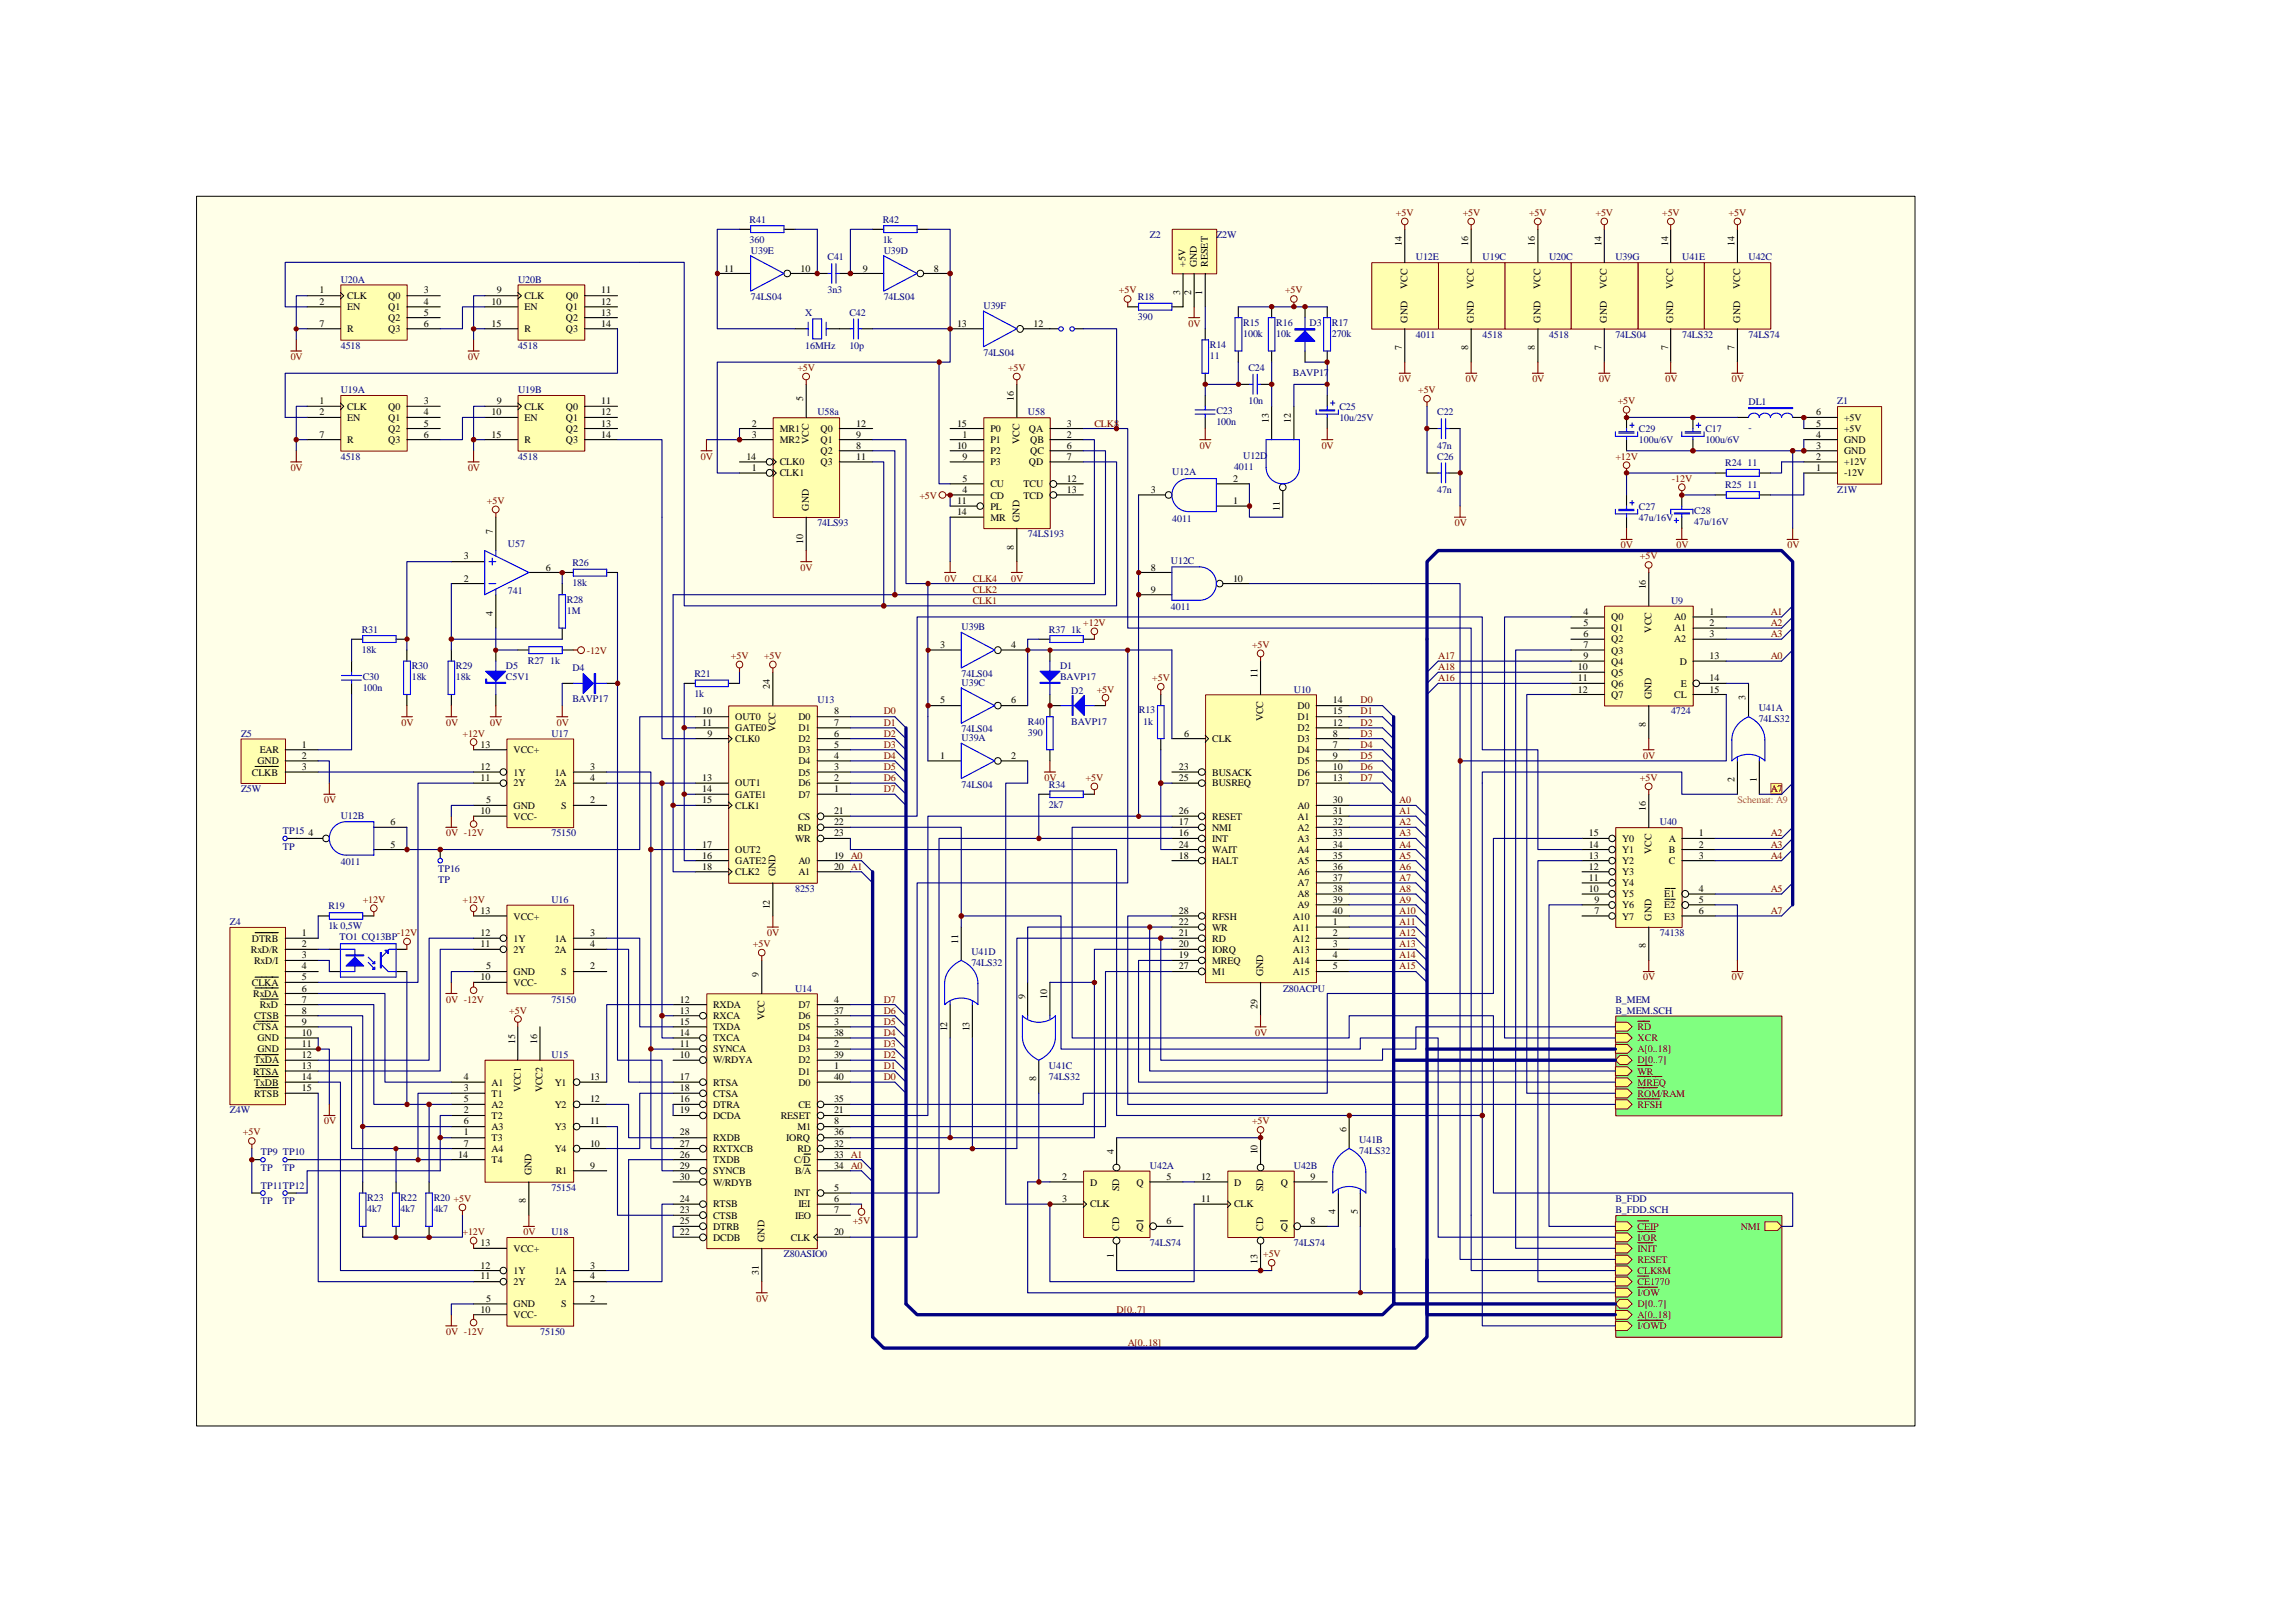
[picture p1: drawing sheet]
<svg xmlns="http://www.w3.org/2000/svg" width="297mm" height="210mm" viewBox="0 0 297 210" stroke-linecap="round" stroke-linejoin="round" font-family="sans-serif">
<defs><g id="words">
<g font-size="1.3" fill="#000080">
<text x="97" y="28.8">R41</text>
<text x="114.3" y="28.8">R42</text>
<text x="97" y="31.4">360</text>
<text x="97.2" y="32.8">U39E</text>
<text x="107.1" y="33.7">C41</text>
<text x="114.3" y="31.4">1k</text>
<text x="114.4" y="32.8">U39D</text>
<text x="148.8" y="30.8">Z2</text>
<text x="157.4" y="30.8">Z2W</text>
<text x="183.3" y="33.7">U12E</text>
<text x="191.9" y="33.7">U19C</text>
<text x="200.5" y="33.7">U20C</text>
<text x="209.1" y="33.7">U39G</text>
<text x="217.7" y="33.7">U41E</text>
<text x="226.3" y="33.7">U42C</text>
<text x="44.1" y="36.6">U20A</text>
<text x="67.1" y="36.6">U20B</text>
<text x="97.2" y="38.9">74LS04</text>
<text x="104.2" y="40.9">X</text>
<text x="107.1" y="38">3n3</text>
<text x="109.9" y="40.9">C42</text>
<text x="114.4" y="38.9">74LS04</text>
<text x="127.3" y="40">U39F</text>
<text x="147.3" y="38.9">R18</text>
<text x="147.3" y="41.4">390</text>
<text x="44.1" y="45.2">4518</text>
<text x="67.1" y="45.2">4518</text>
<text x="104.2" y="45.2">16MHz</text>
<text x="109.9" y="45.2">10p</text>
<text x="127.3" y="46">74LS04</text>
<text x="156.6" y="45">R14</text>
<text x="156.6" y="46.4">11</text>
<text x="160.9" y="42.2">R15</text>
<text x="160.9" y="43.6">100k</text>
<text x="165.2" y="42.2">R16</text>
<text x="165.2" y="43.6">10k</text>
<text x="169.5" y="42.2">D3</text>
<text x="172.4" y="42.2">R17</text>
<text x="172.4" y="43.6">270k</text>
<text x="183.3" y="43.7">4011</text>
<text x="191.9" y="43.7">4518</text>
<text x="200.5" y="43.7">4518</text>
<text x="209.1" y="43.7">74LS04</text>
<text x="217.7" y="43.7">74LS32</text>
<text x="226.3" y="43.7">74LS74</text>
<text x="44.1" y="50.9">U19A</text>
<text x="67.1" y="50.9">U19B</text>
<text x="105.8" y="53.8">U58a</text>
<text x="133.1" y="53.8">U58</text>
<text x="157.4" y="53.6">C23</text>
<text x="161.6" y="48">C24</text>
<text x="161.6" y="52.3">10n</text>
<text x="167.3" y="48.6">BAVP17</text>
<text x="173.4" y="53">C25</text>
<text x="186" y="53.8">C22</text>
<text x="226.3" y="52.5">DL1</text>
<text x="237.8" y="52.3">Z1</text>
<text x="44.1" y="59.5">4518</text>
<text x="67.1" y="59.5">4518</text>
<text x="157.4" y="55">100n</text>
<text x="160.9" y="59.4">U12D</text>
<text x="173.4" y="54.5">10u/25V</text>
<text x="186" y="58.1">47n</text>
<text x="186" y="59.5">C26</text>
<text x="212.1" y="55.9">C29</text>
<text x="212.1" y="57.4">100u/6V</text>
<text x="220.7" y="55.9">C17</text>
<text x="220.7" y="57.4">100u/6V</text>
<text x="226.3" y="55.8">-</text>
<text x="151.7" y="61.5">U12A</text>
<text x="159.7" y="60.8">4011</text>
<text x="186" y="63.8">47n</text>
<text x="212.1" y="66">C27</text>
<text x="223.3" y="63.2">R25 11</text>
<text x="223.3" y="60.4">R24 11</text>
<text x="237.8" y="63.8">Z1W</text>
<text x="65.7" y="70.8">U57</text>
<text x="105.8" y="68.1">74LS93</text>
<text x="133.1" y="69.5">74LS193</text>
<text x="151.7" y="67.5">4011</text>
<text x="212.1" y="67.4">47u/16V</text>
<text x="219.3" y="66.5">C28</text>
<text x="219.3" y="67.9">47u/16V</text>
<text x="65.7" y="76.8">741</text>
<text x="73.4" y="78">R28</text>
<text x="74.1" y="73.2">R26</text>
<text x="74.1" y="75.8">18k</text>
<text x="151.6" y="73">U12C</text>
<text x="46.8" y="81.9">R31</text>
<text x="73.4" y="79.4">1M</text>
<text x="124.5" y="81.6">U39B</text>
<text x="135.8" y="81.9">R37 1k</text>
<text x="151.6" y="79">4011</text>
<text x="216.3" y="78.1">U9</text>
<text x="46.8" y="84.5">18k</text>
<text x="46.9" y="88">C30</text>
<text x="46.9" y="89.5">100n</text>
<text x="53.3" y="86.6">R30</text>
<text x="53.3" y="88">18k</text>
<text x="59" y="86.6">R29</text>
<text x="59" y="88">18k</text>
<text x="65.5" y="86.6">D5</text>
<text x="65.5" y="88">C5V1</text>
<text x="68.3" y="85.9">R27 1k</text>
<text x="74.1" y="86.9">D4</text>
<text x="89.9" y="87.6">R21</text>
<text x="124.5" y="87.6">74LS04</text>
<text x="124.5" y="88.7">U39C</text>
<text x="137.2" y="86.6">D1</text>
<text x="137.2" y="88">BAVP17</text>
<text x="138.6" y="89.7">D2</text>
<text x="167.5" y="89.6">U10</text>
<text x="31.2" y="95.3">Z5</text>
<text x="71.4" y="95.3">U17</text>
<text x="74.1" y="90.9">BAVP17</text>
<text x="89.9" y="90.2">1k</text>
<text x="105.8" y="91">U13</text>
<text x="124.5" y="95.9">U39A</text>
<text x="124.5" y="94.7">74LS04</text>
<text x="133.1" y="93.8">R40</text>
<text x="133.1" y="95.2">390</text>
<text x="138.6" y="93.8">BAVP17</text>
<text x="147.4" y="92.3">R13</text>
<text x="148" y="93.8">1k</text>
<text x="216.3" y="92.5">4724</text>
<text x="227.6" y="92">U41A</text>
<text x="227.6" y="93.5">74LS32</text>
<text x="124.5" y="101.9">74LS04</text>
<text x="135.8" y="101.9">R34</text>
<text x="31.2" y="102.5">Z5W</text>
<text x="36.6" y="107.9">TP15</text>
<text x="44.1" y="106">U12B</text>
<text x="135.8" y="104.5">2k7</text>
<text x="214.8" y="106.8">U40</text>
<text x="36.6" y="109.9">TP</text>
<text x="44.1" y="112">4011</text>
<text x="56.7" y="112.8">TP16</text>
<text x="71.4" y="108.2">75150</text>
<text x="29.8" y="119.7">Z4</text>
<text x="42.5" y="117.7">R19</text>
<text x="56.7" y="114.3">TP</text>
<text x="71.4" y="116.8">U16</text>
<text x="102.9" y="115.4">8253</text>
<text x="42.5" y="120.3">1k 0,5W</text>
<text x="43.9" y="121.7">TO1 CQ13BP</text>
<text x="125.7" y="123.6">U41D</text>
<text x="125.7" y="125">74LS32</text>
<text x="214.8" y="121.2">74138</text>
<text x="71.4" y="129.8">75150</text>
<text x="102.9" y="128.3">U14</text>
<text x="166.1" y="128.3">Z80ACPU</text>
<text x="209.1" y="129.8">B_MEM</text>
<text x="209.1" y="131.2">B_MEM.SCH</text>
<text x="71.4" y="136.9">U15</text>
<text x="135.8" y="138.3">U41C</text>
<text x="135.8" y="139.8">74LS32</text>
<text x="29.8" y="144.1">Z4W</text>
<text x="33.8" y="149.5">TP9 TP10</text>
<text x="175.9" y="148">U41B</text>
<text x="175.9" y="149.4">74LS32</text>
<text x="33.8" y="153.8">TP11TP12</text>
<text x="33.8" y="155.8">TP</text>
<text x="33.8" y="151.6">TP</text>
<text x="36.6" y="151.6">TP</text>
<text x="36.6" y="155.8">TP</text>
<text x="47.5" y="155.4">R23</text>
<text x="51.9" y="155.4">R22</text>
<text x="56.1" y="155.4">R20 +5V</text>
<text x="71.4" y="154.1">75154</text>
<text x="148.8" y="151.3">U42A</text>
<text x="167.5" y="151.3">U42B</text>
<text x="209.1" y="155.5">B_FDD</text>
<text x="47.5" y="156.8">4k7</text>
<text x="51.9" y="156.8">4k7</text>
<text x="56.1" y="156.8">4k7</text>
<text x="71.4" y="159.9">U18</text>
<text x="148.8" y="161.3">74LS74</text>
<text x="167.5" y="161.3">74LS74</text>
<text x="209.1" y="157">B_FDD.SCH</text>
<text x="101.5" y="162.7">Z80ASIO0</text>
<text x="69.9" y="172.8">75150</text>
</g>
<g font-size="1.3" fill="#800000">
<text x="180.7" y="27.9">+5V</text>
<text x="189.3" y="27.9">+5V</text>
<text x="197.9" y="27.9">+5V</text>
<text x="206.5" y="27.9">+5V</text>
<text x="215.1" y="27.9">+5V</text>
<text x="223.7" y="27.9">+5V</text>
<text x="144.8" y="38">+5V</text>
<text x="166.3" y="38">+5V</text>
<text x="37.6" y="46.6">0V</text>
<text x="60.6" y="46.6">0V</text>
<text x="153.8" y="42.3">0V</text>
<text x="103.2" y="48">+5V</text>
<text x="130.5" y="48">+5V</text>
<text x="181.1" y="49.4">0V</text>
<text x="183.6" y="50.9">+5V</text>
<text x="189.7" y="49.4">0V</text>
<text x="198.3" y="49.4">0V</text>
<text x="207" y="49.4">0V</text>
<text x="209.4" y="52.3">+5V</text>
<text x="215.6" y="49.4">0V</text>
<text x="224.2" y="49.4">0V</text>
<text x="90.7" y="59.5">0V</text>
<text x="141.6" y="55.2">CLK8</text>
<text x="155.3" y="58.1">0V</text>
<text x="171.1" y="58.1">0V</text>
<text x="209.1" y="59.5">+12V</text>
<text x="37.6" y="60.9">0V</text>
<text x="60.6" y="60.9">0V</text>
<text x="63" y="65.2">+5V</text>
<text x="119" y="64.5">+5V</text>
<text x="216.4" y="62.4">-12V</text>
<text x="188.3" y="68.1">0V</text>
<text x="209.8" y="71">0V</text>
<text x="217" y="71">0V</text>
<text x="231.3" y="71">0V</text>
<text x="103.6" y="73.8">0V</text>
<text x="122.3" y="75.3">0V</text>
<text x="125.9" y="75.3">CLK4</text>
<text x="125.9" y="76.7">CLK2</text>
<text x="130.9" y="75.3">0V</text>
<text x="212.3" y="72.4">+5V</text>
<text x="125.9" y="78.1">CLK1</text>
<text x="140.2" y="81">+12V</text>
<text x="162" y="83.9">+5V</text>
<text x="229.2" y="82.4">A3</text>
<text x="229.2" y="81">A2</text>
<text x="229.2" y="79.6">A1</text>
<text x="75.9" y="84.6">-12V</text>
<text x="94.6" y="85.3">+5V</text>
<text x="98.9" y="85.3">+5V</text>
<text x="141.9" y="89.6">+5V</text>
<text x="149.1" y="88.2">+5V</text>
<text x="186.1" y="88.2">A16</text>
<text x="186.1" y="86.7">A18</text>
<text x="186.1" y="85.3">A17</text>
<text x="229.2" y="85.3">A0</text>
<text x="52" y="93.9">0V</text>
<text x="57.7" y="93.9">0V</text>
<text x="59.9" y="95.3">+12V</text>
<text x="63.5" y="93.9">0V</text>
<text x="72.1" y="93.9">0V</text>
<text x="114.4" y="92.5">D0</text>
<text x="114.4" y="93.9">D1</text>
<text x="114.4" y="95.3">D2</text>
<text x="176.1" y="91">D0</text>
<text x="176.1" y="92.5">D1</text>
<text x="176.1" y="93.9">D2</text>
<text x="176.1" y="95.3">D3</text>
<text x="114.4" y="96.8">D3</text>
<text x="114.4" y="98.2">D4</text>
<text x="114.4" y="99.7">D5</text>
<text x="114.4" y="101">D6</text>
<text x="135.2" y="101">0V</text>
<text x="140.5" y="101">+5V</text>
<text x="176.1" y="96.8">D4</text>
<text x="176.1" y="98.2">D5</text>
<text x="176.1" y="99.7">D6</text>
<text x="176.1" y="101">D7</text>
<text x="212.3" y="101">+5V</text>
<text x="212.7" y="98.2">0V</text>
<text x="41.9" y="103.9">0V</text>
<text x="114.4" y="102.5">D7</text>
<text x="181.1" y="103.9">A0</text>
<text x="181.1" y="105.4">A1</text>
<text x="181.1" y="106.8">A2</text>
<text x="229.2" y="102.5">A7</text>
<text x="57.7" y="108.2">0V -12V</text>
<text x="181.1" y="108.2">A3</text>
<text x="181.1" y="109.7">A4</text>
<text x="181.1" y="111.1">A5</text>
<text x="181.1" y="112.5">A6</text>
<text x="181.1" y="114">A7</text>
<text x="229.2" y="111.1">A4</text>
<text x="229.2" y="109.7">A3</text>
<text x="229.2" y="108.2">A2</text>
<text x="46.9" y="116.8">+12V</text>
<text x="59.9" y="116.8">+12V</text>
<text x="181.1" y="115.4">A8</text>
<text x="181.1" y="116.8">A9</text>
<text x="181.1" y="118.3">A10</text>
<text x="181.1" y="119.7">A11</text>
<text x="229.2" y="118.3">A7</text>
<text x="229.2" y="115.4">A5</text>
<text x="51.4" y="121.2">-12V</text>
<text x="97.4" y="122.6">+5V</text>
<text x="99.3" y="121.2">0V</text>
<text x="181.1" y="121.2">A12</text>
<text x="181.1" y="122.6">A13</text>
<text x="181.1" y="124">A14</text>
<text x="181.1" y="125.4">A15</text>
<text x="57.7" y="129.8">0V -12V</text>
<text x="65.9" y="131.2">+5V</text>
<text x="114.4" y="129.8">D7</text>
<text x="114.4" y="131.2">D6</text>
<text x="212.7" y="126.9">0V</text>
<text x="224.2" y="126.9">0V</text>
<text x="114.4" y="132.6">D5</text>
<text x="114.4" y="134">D4</text>
<text x="114.4" y="135.5">D3</text>
<text x="114.4" y="136.9">D2</text>
<text x="162.5" y="134">0V</text>
<text x="212" y="133.3">RD</text>
<text x="212" y="134.7">XCR</text>
<text x="212" y="136.2">A[0..18]</text>
<text x="212" y="137.6">D[0..7]</text>
<text x="114.4" y="138.3">D1</text>
<text x="114.4" y="139.8">D0</text>
<text x="212" y="139.1">WR</text>
<text x="212" y="140.5">MREQ</text>
<text x="212" y="141.9">ROM/RAM</text>
<text x="212" y="143.4">RFSH</text>
<text x="31.5" y="146.9">+5V</text>
<text x="41.9" y="145.5">0V</text>
<text x="162" y="145.5">+5V</text>
<text x="59.9" y="159.9">+12V</text>
<text x="67.8" y="159.9">0V</text>
<text x="110.4" y="158.4">+5V</text>
<text x="212" y="159.1">CEIP</text>
<text x="212" y="160.6">I/OR</text>
<text x="225.3" y="159.1">NMI</text>
<text x="163.5" y="162.7">+5V</text>
<text x="212" y="162">INIT</text>
<text x="212" y="163.4">RESET</text>
<text x="212" y="164.9">CLK8M</text>
<text x="212" y="166.3">CE1770</text>
<text x="212" y="167.7">I/OW</text>
<text x="57.7" y="172.8">0V -12V</text>
<text x="97.9" y="168.4">0V</text>
<text x="144.5" y="169.9">D[0..7]</text>
<text x="212" y="169.2">D[0..7]</text>
<text x="212" y="170.6">A[0..18]</text>
<text x="212" y="172">I/OWD</text>
<text x="146" y="174.2">A[0..18]</text>
</g>
<g font-size="1.3">
<text x="93.7" y="35.1">11</text>
<text x="103.6" y="35.1">10</text>
<text x="111.7" y="35.1">9</text>
<text x="120.9" y="35.1">8</text>
<text x="153.5" y="34.5" transform="rotate(-90 153.5 34.5)">+5V</text>
<text x="154.9" y="34.5" transform="rotate(-90 154.9 34.5)">GND</text>
<text x="156.3" y="34.5" transform="rotate(-90 156.3 34.5)">RESET</text>
<text x="181.4" y="31.8" transform="rotate(-90 181.4 31.8)">14</text>
<text x="190" y="31.8" transform="rotate(-90 190 31.8)">16</text>
<text x="198.7" y="31.8" transform="rotate(-90 198.7 31.8)">16</text>
<text x="207.3" y="31.8" transform="rotate(-90 207.3 31.8)">14</text>
<text x="215.9" y="31.8" transform="rotate(-90 215.9 31.8)">14</text>
<text x="224.5" y="31.8" transform="rotate(-90 224.5 31.8)">14</text>
<text x="41.4" y="38">1</text>
<text x="41.4" y="39.4">2</text>
<text x="45" y="38.7">CLK</text>
<text x="45" y="40.1">EN</text>
<text x="50.2" y="38.7">Q0</text>
<text x="50.2" y="40.1">Q1</text>
<text x="50.2" y="41.6">Q2</text>
<text x="54.9" y="38">3</text>
<text x="54.9" y="39.4">4</text>
<text x="54.9" y="40.9">5</text>
<text x="63.6" y="39.4">10</text>
<text x="64.3" y="38">9</text>
<text x="67.9" y="38.7">CLK</text>
<text x="67.9" y="40.1">EN</text>
<text x="73.2" y="38.7">Q0</text>
<text x="73.2" y="40.1">Q1</text>
<text x="73.2" y="41.6">Q2</text>
<text x="77.8" y="38">11</text>
<text x="77.8" y="39.4">12</text>
<text x="77.8" y="40.9">13</text>
<text x="152.7" y="38.1" transform="rotate(-90 152.7 38.1)">3</text>
<text x="154.2" y="38.1" transform="rotate(-90 154.2 38.1)">2</text>
<text x="155.6" y="38.1" transform="rotate(-90 155.6 38.1)">1</text>
<text x="182.2" y="41.7" transform="rotate(-90 182.2 41.7)">GND</text>
<text x="182.2" y="37.4" transform="rotate(-90 182.2 37.4)">VCC</text>
<text x="190.8" y="41.7" transform="rotate(-90 190.8 41.7)">GND</text>
<text x="190.8" y="37.4" transform="rotate(-90 190.8 37.4)">VCC</text>
<text x="199.4" y="41.7" transform="rotate(-90 199.4 41.7)">GND</text>
<text x="199.4" y="37.4" transform="rotate(-90 199.4 37.4)">VCC</text>
<text x="208" y="41.7" transform="rotate(-90 208 41.7)">GND</text>
<text x="208" y="37.4" transform="rotate(-90 208 37.4)">VCC</text>
<text x="216.6" y="41.7" transform="rotate(-90 216.6 41.7)">GND</text>
<text x="216.6" y="37.4" transform="rotate(-90 216.6 37.4)">VCC</text>
<text x="225.2" y="41.7" transform="rotate(-90 225.2 41.7)">GND</text>
<text x="225.2" y="37.4" transform="rotate(-90 225.2 37.4)">VCC</text>
<text x="41.4" y="42.3">7</text>
<text x="45" y="43">R</text>
<text x="50.2" y="43">Q3</text>
<text x="54.9" y="42.3">6</text>
<text x="63.6" y="42.3">15</text>
<text x="67.9" y="43">R</text>
<text x="73.2" y="43">Q3</text>
<text x="77.8" y="42.3">14</text>
<text x="123.9" y="42.3">13</text>
<text x="133.8" y="42.3">12</text>
<text x="181.4" y="45.3" transform="rotate(-90 181.4 45.3)">7</text>
<text x="190" y="45.3" transform="rotate(-90 190 45.3)">8</text>
<text x="198.7" y="45.3" transform="rotate(-90 198.7 45.3)">8</text>
<text x="207.3" y="45.3" transform="rotate(-90 207.3 45.3)">7</text>
<text x="215.9" y="45.3" transform="rotate(-90 215.9 45.3)">7</text>
<text x="224.5" y="45.3" transform="rotate(-90 224.5 45.3)">7</text>
<text x="41.4" y="52.3">1</text>
<text x="41.4" y="53.8">2</text>
<text x="45" y="53">CLK</text>
<text x="50.2" y="53">Q0</text>
<text x="54.9" y="52.3">3</text>
<text x="54.9" y="53.8">4</text>
<text x="63.6" y="53.8">10</text>
<text x="64.3" y="52.3">9</text>
<text x="67.9" y="53">CLK</text>
<text x="73.2" y="53">Q0</text>
<text x="77.8" y="52.3">11</text>
<text x="77.8" y="53.8">12</text>
<text x="104" y="51.9" transform="rotate(-90 104 51.9)">5</text>
<text x="131.2" y="51.9" transform="rotate(-90 131.2 51.9)">16</text>
<text x="235.1" y="53.8">6</text>
<text x="41.4" y="56.6">7</text>
<text x="45" y="54.5">EN</text>
<text x="45" y="57.4">R</text>
<text x="50.2" y="54.5">Q1</text>
<text x="50.2" y="55.9">Q2</text>
<text x="50.2" y="57.4">Q3</text>
<text x="54.9" y="55.2">5</text>
<text x="54.9" y="56.6">6</text>
<text x="63.6" y="56.6">15</text>
<text x="67.9" y="54.5">EN</text>
<text x="67.9" y="57.4">R</text>
<text x="73.2" y="54.5">Q1</text>
<text x="73.2" y="55.9">Q2</text>
<text x="73.2" y="57.4">Q3</text>
<text x="77.8" y="55.2">13</text>
<text x="77.8" y="56.6">14</text>
<text x="96.6" y="59.5">14</text>
<text x="97.3" y="55.2">2</text>
<text x="97.3" y="56.6">3</text>
<text x="100.9" y="55.9">MR1</text>
<text x="100.9" y="57.4">MR2</text>
<text x="104.7" y="57.5" transform="rotate(-90 104.7 57.5)">VCC</text>
<text x="106.2" y="55.9">Q0</text>
<text x="106.2" y="57.4">Q1</text>
<text x="106.2" y="58.8">Q2</text>
<text x="110.8" y="55.2">12</text>
<text x="110.8" y="56.6">9</text>
<text x="110.8" y="58.1">8</text>
<text x="110.8" y="59.5">11</text>
<text x="123.9" y="55.2">15</text>
<text x="123.9" y="58.1">10</text>
<text x="124.6" y="56.6">1</text>
<text x="124.6" y="59.5">9</text>
<text x="128.2" y="55.9">P0</text>
<text x="128.2" y="57.4">P1</text>
<text x="128.2" y="58.8">P2</text>
<text x="131.9" y="57.5" transform="rotate(-90 131.9 57.5)">VCC</text>
<text x="133.2" y="55.9">QA</text>
<text x="133.3" y="57.4">QB</text>
<text x="133.3" y="58.8">QC</text>
<text x="138.1" y="55.2">3</text>
<text x="138.1" y="56.6">2</text>
<text x="138.1" y="58.1">6</text>
<text x="138.1" y="59.5">7</text>
<text x="164.2" y="54.8" transform="rotate(-90 164.2 54.8)">13</text>
<text x="167.1" y="54.8" transform="rotate(-90 167.1 54.8)">12</text>
<text x="235.1" y="59.5">2</text>
<text x="235.1" y="58.1">3</text>
<text x="235.1" y="56.6">4</text>
<text x="235.1" y="55.2">5</text>
<text x="238.7" y="58.8">GND</text>
<text x="238.7" y="57.4">GND</text>
<text x="238.7" y="55.9">+5V</text>
<text x="238.7" y="54.5">+5V</text>
<text x="97.3" y="60.9">1</text>
<text x="100.9" y="60.2">CLK0</text>
<text x="100.9" y="61.6">CLK1</text>
<text x="106.2" y="60.2">Q3</text>
<text x="123.9" y="65.2">11</text>
<text x="124.6" y="62.4">5</text>
<text x="124.6" y="63.8">4</text>
<text x="128.2" y="60.2">P3</text>
<text x="128.2" y="63.1">CU</text>
<text x="128.2" y="64.5">CD</text>
<text x="128.2" y="66">PL</text>
<text x="132.5" y="63.1">TCU</text>
<text x="132.5" y="64.5">TCD</text>
<text x="133.2" y="60.2">QD</text>
<text x="138.1" y="62.4">12</text>
<text x="138.1" y="63.8">13</text>
<text x="149" y="63.8">3</text>
<text x="159.6" y="65.2">1</text>
<text x="159.6" y="62.4">2</text>
<text x="235.1" y="60.9">1</text>
<text x="238.7" y="61.6">-12V</text>
<text x="238.7" y="60.2">+12V</text>
<text x="63.8" y="69.1" transform="rotate(-90 63.8 69.1)">7</text>
<text x="104" y="70.4" transform="rotate(-90 104 70.4)">10</text>
<text x="104.7" y="66.1" transform="rotate(-90 104.7 66.1)">GND</text>
<text x="123.9" y="66.7">14</text>
<text x="128.2" y="67.4">MR</text>
<text x="131.2" y="71.1" transform="rotate(-90 131.2 71.1)">8</text>
<text x="131.9" y="67.5" transform="rotate(-90 131.9 67.5)">GND</text>
<text x="165.6" y="66.1" transform="rotate(-90 165.6 66.1)">11</text>
<text x="60" y="72.4">3</text>
<text x="60" y="75.3">2</text>
<text x="70.7" y="73.8">6</text>
<text x="149" y="73.8">8</text>
<text x="149" y="76.7">9</text>
<text x="159.6" y="75.3">10</text>
<text x="213" y="76.3" transform="rotate(-90 213 76.3)">16</text>
<text x="63.8" y="79.7" transform="rotate(-90 63.8 79.7)">4</text>
<text x="121.7" y="83.9">3</text>
<text x="130.9" y="83.9">4</text>
<text x="204.9" y="79.6">4</text>
<text x="204.9" y="81">5</text>
<text x="204.9" y="82.4">6</text>
<text x="204.9" y="83.9">7</text>
<text x="208.5" y="80.3">Q0</text>
<text x="208.5" y="81.7">Q1</text>
<text x="208.5" y="83.1">Q2</text>
<text x="213.7" y="81.9" transform="rotate(-90 213.7 81.9)">VCC</text>
<text x="216.7" y="80.3">A0</text>
<text x="216.7" y="81.7">A1</text>
<text x="216.7" y="83.1">A2</text>
<text x="221.3" y="79.6">1</text>
<text x="221.3" y="81">2</text>
<text x="221.3" y="82.4">3</text>
<text x="99.6" y="89.2" transform="rotate(-90 99.6 89.2)">24</text>
<text x="162.8" y="87.8" transform="rotate(-90 162.8 87.8)">11</text>
<text x="204.2" y="86.7">10</text>
<text x="204.2" y="88.2">11</text>
<text x="204.2" y="89.6">12</text>
<text x="204.9" y="85.3">9</text>
<text x="208.5" y="84.6">Q3</text>
<text x="208.5" y="86">Q4</text>
<text x="208.5" y="87.5">Q5</text>
<text x="208.5" y="88.9">Q6</text>
<text x="217.4" y="86">D</text>
<text x="217.5" y="88.9">E</text>
<text x="221.3" y="89.6">15</text>
<text x="221.3" y="85.3">13</text>
<text x="221.3" y="88.2">14</text>
<text x="90.9" y="92.5">10</text>
<text x="90.9" y="93.9">11</text>
<text x="91.6" y="95.3">9</text>
<text x="95.2" y="93.2">OUT0</text>
<text x="95.2" y="94.6">GATE0</text>
<text x="100.4" y="94.8" transform="rotate(-90 100.4 94.8)">VCC</text>
<text x="103.3" y="93.2">D0</text>
<text x="103.3" y="94.6">D1</text>
<text x="107.9" y="92.5">8</text>
<text x="107.9" y="93.9">7</text>
<text x="107.9" y="95.3">6</text>
<text x="121.7" y="91">5</text>
<text x="130.9" y="91">6</text>
<text x="153.3" y="95.3">6</text>
<text x="163.5" y="93.3" transform="rotate(-90 163.5 93.3)">VCC</text>
<text x="167.9" y="94.6">D2</text>
<text x="167.9" y="93.2">D1</text>
<text x="167.9" y="91.7">D0</text>
<text x="172.5" y="95.3">8</text>
<text x="172.5" y="93.9">12</text>
<text x="172.5" y="92.5">15</text>
<text x="172.5" y="91">14</text>
<text x="208.5" y="90.3">Q7</text>
<text x="213" y="94.1" transform="rotate(-90 213 94.1)">8</text>
<text x="213.7" y="90.5" transform="rotate(-90 213.7 90.5)">GND</text>
<text x="216.7" y="90.3">CL</text>
<text x="225.9" y="90.6" transform="rotate(-90 225.9 90.6)">3</text>
<text x="32.6" y="100.4">CLKB</text>
<text x="33.3" y="98.9">GND</text>
<text x="33.6" y="97.5">EAR</text>
<text x="39.1" y="98.2">2</text>
<text x="39.1" y="99.7">3</text>
<text x="39.1" y="96.8">1</text>
<text x="62.2" y="99.7">12</text>
<text x="62.2" y="101">11</text>
<text x="62.2" y="96.8">13</text>
<text x="66.5" y="100.4">1Y</text>
<text x="66.5" y="101.8">2Y</text>
<text x="66.5" y="97.5">VCC+</text>
<text x="71.8" y="100.4">1A</text>
<text x="71.8" y="101.8">2A</text>
<text x="76.4" y="99.7">3</text>
<text x="76.4" y="101">4</text>
<text x="90.9" y="101">13</text>
<text x="95.2" y="96.1">CLK0</text>
<text x="95.2" y="101.8">OUT1</text>
<text x="103.3" y="96.1">D2</text>
<text x="103.3" y="97.5">D3</text>
<text x="103.3" y="98.9">D4</text>
<text x="103.3" y="100.4">D5</text>
<text x="103.3" y="101.8">D6</text>
<text x="107.9" y="96.8">5</text>
<text x="107.9" y="98.2">4</text>
<text x="107.9" y="99.7">3</text>
<text x="107.9" y="101">2</text>
<text x="121.7" y="98.2">1</text>
<text x="130.9" y="98.2">2</text>
<text x="152.6" y="99.7">23</text>
<text x="152.6" y="101">25</text>
<text x="156.9" y="96.1">CLK</text>
<text x="156.9" y="100.4">BUSACK</text>
<text x="156.9" y="101.8">BUSREQ</text>
<text x="167.9" y="101.8">D7</text>
<text x="167.9" y="100.4">D6</text>
<text x="167.9" y="98.9">D5</text>
<text x="167.9" y="97.5">D4</text>
<text x="167.9" y="96.1">D3</text>
<text x="172.5" y="101">13</text>
<text x="172.5" y="99.7">10</text>
<text x="172.5" y="98.2">9</text>
<text x="172.5" y="96.8">7</text>
<text x="224.5" y="101.2" transform="rotate(-90 224.5 101.2)">2</text>
<text x="227.4" y="101.2" transform="rotate(-90 227.4 101.2)">1</text>
<text x="50.5" y="106.8">6</text>
<text x="62.2" y="105.4">10</text>
<text x="62.9" y="103.9">5</text>
<text x="66.5" y="106.1">VCC-</text>
<text x="66.5" y="104.6">GND</text>
<text x="72.6" y="104.6">S</text>
<text x="76.4" y="103.9">2</text>
<text x="90.9" y="102.5">14</text>
<text x="90.9" y="103.9">15</text>
<text x="95.2" y="103.2">GATE1</text>
<text x="95.2" y="104.6">CLK1</text>
<text x="103.2" y="107.5">RD</text>
<text x="103.3" y="103.2">D7</text>
<text x="103.3" y="106.1">CS</text>
<text x="107.9" y="102.5">1</text>
<text x="107.9" y="105.4">21</text>
<text x="107.9" y="106.8">22</text>
<text x="152.6" y="105.4">26</text>
<text x="152.6" y="106.8">17</text>
<text x="156.9" y="106.1">RESET</text>
<text x="156.9" y="107.5">NMI</text>
<text x="167.9" y="107.5">A2</text>
<text x="167.9" y="106.1">A1</text>
<text x="167.9" y="104.6">A0</text>
<text x="172.5" y="106.8">32</text>
<text x="172.5" y="105.4">31</text>
<text x="172.5" y="103.9">30</text>
<text x="213" y="104.9" transform="rotate(-90 213 104.9)">16</text>
<text x="39.9" y="108.2">4</text>
<text x="50.5" y="109.7">5</text>
<text x="90.9" y="109.7">17</text>
<text x="90.9" y="111.1">16</text>
<text x="90.9" y="112.5">18</text>
<text x="95.2" y="110.4">OUT2</text>
<text x="95.2" y="111.8">GATE2</text>
<text x="95.2" y="113.2">CLK2</text>
<text x="100.4" y="113.4" transform="rotate(-90 100.4 113.4)">GND</text>
<text x="102.9" y="109">WR</text>
<text x="103.3" y="111.8">A0</text>
<text x="103.3" y="113.2">A1</text>
<text x="107.9" y="111.1">19 A0</text>
<text x="107.9" y="112.5">20 A1</text>
<text x="107.9" y="108.2">23</text>
<text x="152.6" y="108.2">16</text>
<text x="152.6" y="109.7">24</text>
<text x="152.6" y="111.1">18</text>
<text x="156.9" y="109">INT</text>
<text x="156.9" y="110.4">WAIT</text>
<text x="156.9" y="111.8">HALT</text>
<text x="167.9" y="113.2">A6</text>
<text x="167.9" y="111.8">A5</text>
<text x="167.9" y="110.4">A4</text>
<text x="167.9" y="109">A3</text>
<text x="172.5" y="114">37</text>
<text x="172.5" y="112.5">36</text>
<text x="172.5" y="111.1">35</text>
<text x="172.5" y="109.7">34</text>
<text x="172.5" y="108.2">33</text>
<text x="205.7" y="108.2">15</text>
<text x="205.7" y="109.7">14</text>
<text x="205.7" y="111.1">13</text>
<text x="205.7" y="112.5">12</text>
<text x="205.7" y="114">11</text>
<text x="210" y="109">Y0</text>
<text x="210" y="110.4">Y1</text>
<text x="210" y="111.8">Y2</text>
<text x="210" y="113.2">Y3</text>
<text x="213.7" y="110.5" transform="rotate(-90 213.7 110.5)">VCC</text>
<text x="216" y="109">A</text>
<text x="216" y="110.4">B</text>
<text x="216" y="111.8">C</text>
<text x="219.9" y="108.2">1</text>
<text x="219.9" y="109.7">2</text>
<text x="219.9" y="111.1">3</text>
<text x="62.2" y="118.3">13</text>
<text x="66.5" y="119">VCC+</text>
<text x="99.6" y="117.7" transform="rotate(-90 99.6 117.7)">12</text>
<text x="152.6" y="118.3">28</text>
<text x="152.6" y="119.7">22</text>
<text x="156.9" y="119">RFSH</text>
<text x="167.3" y="119">A10</text>
<text x="167.9" y="117.6">A9</text>
<text x="167.9" y="116.1">A8</text>
<text x="167.9" y="114.7">A7</text>
<text x="172.5" y="119.7">1</text>
<text x="172.5" y="118.3">40</text>
<text x="172.5" y="116.8">39</text>
<text x="172.5" y="115.4">38</text>
<text x="205.7" y="115.4">10</text>
<text x="206.4" y="116.8">9</text>
<text x="206.4" y="118.3">7</text>
<text x="210" y="114.7">Y4</text>
<text x="210" y="116.1">Y5</text>
<text x="210" y="117.6">Y6</text>
<text x="210" y="119">Y7</text>
<text x="213.7" y="119.1" transform="rotate(-90 213.7 119.1)">GND</text>
<text x="215.4" y="116.1">E1</text>
<text x="215.4" y="117.6">E2</text>
<text x="215.4" y="119">E3</text>
<text x="219.9" y="115.4">4</text>
<text x="219.9" y="116.8">5</text>
<text x="219.9" y="118.3">6</text>
<text x="32.5" y="123.3">RxD/R</text>
<text x="32.6" y="121.9">DTRB</text>
<text x="32.9" y="124.7">RxD/I</text>
<text x="39.1" y="124">3</text>
<text x="39.1" y="121.2">1</text>
<text x="39.1" y="122.6">2</text>
<text x="39.1" y="125.4">4</text>
<text x="62.2" y="121.2">12</text>
<text x="62.2" y="122.6">11</text>
<text x="62.9" y="125.4">5</text>
<text x="66.5" y="121.9">1Y</text>
<text x="66.5" y="123.3">2Y</text>
<text x="71.8" y="121.9">1A</text>
<text x="71.8" y="123.3">2A</text>
<text x="76.4" y="121.2">3</text>
<text x="76.4" y="122.6">4</text>
<text x="76.4" y="125.4">2</text>
<text x="124" y="122.1" transform="rotate(-90 124 122.1)">11</text>
<text x="152.6" y="121.2">21</text>
<text x="152.6" y="122.6">20</text>
<text x="152.6" y="124">19</text>
<text x="152.6" y="125.4">27</text>
<text x="156.9" y="120.4">WR</text>
<text x="156.9" y="121.9">RD</text>
<text x="156.9" y="123.3">IORQ</text>
<text x="156.9" y="124.7">MREQ</text>
<text x="167.3" y="124.7">A14</text>
<text x="167.3" y="123.3">A13</text>
<text x="167.3" y="121.9">A12</text>
<text x="167.3" y="120.4">A11</text>
<text x="172.5" y="125.4">5</text>
<text x="172.5" y="124">4</text>
<text x="172.5" y="122.6">3</text>
<text x="172.5" y="121.2">2</text>
<text x="213" y="122.7" transform="rotate(-90 213 122.7)">8</text>
<text x="32.6" y="127.6">CLKA</text>
<text x="32.8" y="129">RxDA</text>
<text x="32.9" y="131.9">CTSB</text>
<text x="33.6" y="130.5">RxD</text>
<text x="39.1" y="131.2">8</text>
<text x="39.1" y="128.3">6</text>
<text x="39.1" y="126.9">5</text>
<text x="39.1" y="129.8">7</text>
<text x="62.2" y="126.9">10</text>
<text x="66.5" y="127.6">VCC-</text>
<text x="66.5" y="126.2">GND</text>
<text x="72.6" y="126.2">S</text>
<text x="88" y="131.2">13</text>
<text x="88" y="129.8">12</text>
<text x="92.3" y="131.9">RXCA</text>
<text x="92.3" y="130.5">RXDA</text>
<text x="98.2" y="126.4" transform="rotate(-90 98.2 126.4)">9</text>
<text x="103.3" y="130.5">D7</text>
<text x="103.3" y="131.9">D6</text>
<text x="107.9" y="129.8">4</text>
<text x="107.9" y="131.2">37</text>
<text x="132.7" y="129.3" transform="rotate(-90 132.7 129.3)">9</text>
<text x="135.5" y="129.3" transform="rotate(-90 135.5 129.3)">10</text>
<text x="156.9" y="126.2">M1</text>
<text x="162.8" y="130.6" transform="rotate(-90 162.8 130.6)">29</text>
<text x="163.5" y="126.3" transform="rotate(-90 163.5 126.3)">GND</text>
<text x="167.3" y="126.2">A15</text>
<text x="32.8" y="133.3">CTSA</text>
<text x="32.9" y="137.6">TxDA</text>
<text x="33.3" y="134.7">GND</text>
<text x="33.3" y="136.2">GND</text>
<text x="39.1" y="136.9">12</text>
<text x="39.1" y="134">10</text>
<text x="39.1" y="135.5">11</text>
<text x="39.1" y="132.6">9</text>
<text x="66.7" y="135" transform="rotate(-90 66.7 135)">15</text>
<text x="69.5" y="135" transform="rotate(-90 69.5 135)">16</text>
<text x="88" y="136.9">10</text>
<text x="88" y="135.5">11</text>
<text x="88" y="134">14</text>
<text x="88" y="132.6">15</text>
<text x="92.3" y="137.6">W/RDYA</text>
<text x="92.3" y="136.2">SYNCA</text>
<text x="92.3" y="134.7">TXCA</text>
<text x="92.3" y="133.3">TXDA</text>
<text x="98.9" y="132" transform="rotate(-90 98.9 132)">VCC</text>
<text x="103.3" y="133.3">D5</text>
<text x="103.3" y="134.7">D4</text>
<text x="103.3" y="136.2">D3</text>
<text x="103.3" y="137.6">D2</text>
<text x="107.9" y="132.6">3</text>
<text x="107.9" y="134">38</text>
<text x="107.9" y="135.5">2</text>
<text x="107.9" y="136.9">39</text>
<text x="122.6" y="133.5" transform="rotate(-90 122.6 133.5)">12</text>
<text x="125.5" y="133.5" transform="rotate(-90 125.5 133.5)">13</text>
<text x="32.8" y="139.1">RTSA</text>
<text x="32.9" y="140.5">TxDB</text>
<text x="32.9" y="141.9">RTSB</text>
<text x="39.1" y="139.8">14</text>
<text x="39.1" y="141.2">15</text>
<text x="39.1" y="138.3">13</text>
<text x="60" y="139.8">4</text>
<text x="60" y="141.2">3</text>
<text x="60" y="142.7">5</text>
<text x="63.6" y="140.5">A1</text>
<text x="63.6" y="141.9">T1</text>
<text x="63.6" y="143.4">A2</text>
<text x="67.4" y="141.4" transform="rotate(-90 67.4 141.4)">VCC1</text>
<text x="70.2" y="141.4" transform="rotate(-90 70.2 141.4)">VCC2</text>
<text x="71.8" y="140.5">Y1</text>
<text x="71.8" y="143.4">Y2</text>
<text x="76.4" y="139.8">13</text>
<text x="76.4" y="142.7">12</text>
<text x="88" y="142.7">16</text>
<text x="88" y="141.2">18</text>
<text x="88" y="139.8">17</text>
<text x="92.3" y="143.4">DTRA</text>
<text x="92.3" y="141.9">CTSA</text>
<text x="92.3" y="140.5">RTSA</text>
<text x="103.3" y="143.4">CE</text>
<text x="103.3" y="139.1">D1</text>
<text x="103.3" y="140.5">D0</text>
<text x="107.9" y="142.7">35</text>
<text x="107.9" y="138.3">1</text>
<text x="107.9" y="139.8">40</text>
<text x="134.1" y="139.9" transform="rotate(-90 134.1 139.9)">8</text>
<text x="59.3" y="149.8">14</text>
<text x="60" y="144.1">2</text>
<text x="60" y="145.5">6</text>
<text x="60" y="146.9">1</text>
<text x="60" y="148.4">7</text>
<text x="63.6" y="144.8">T2</text>
<text x="63.6" y="146.2">A3</text>
<text x="63.6" y="147.7">T3</text>
<text x="63.6" y="149.1">A4</text>
<text x="71.8" y="146.2">Y3</text>
<text x="71.8" y="149.1">Y4</text>
<text x="76.4" y="145.5">11</text>
<text x="76.4" y="148.4">10</text>
<text x="88" y="149.8">26</text>
<text x="88" y="148.4">27</text>
<text x="88" y="146.9">28</text>
<text x="88" y="144.1">19</text>
<text x="92.3" y="149.1">RXTXCB</text>
<text x="92.3" y="147.7">RXDB</text>
<text x="92.3" y="144.8">DCDA</text>
<text x="101" y="144.8">RESET</text>
<text x="101.8" y="147.7">IORQ</text>
<text x="103.2" y="149.1">RD</text>
<text x="103.2" y="146.2">M1</text>
<text x="107.9" y="146.9">36</text>
<text x="107.9" y="144.1">21</text>
<text x="107.9" y="149.8">33 A1</text>
<text x="107.9" y="148.4">32</text>
<text x="107.9" y="145.5">8</text>
<text x="144.1" y="149.4" transform="rotate(-90 144.1 149.4)">4</text>
<text x="162.8" y="149.4" transform="rotate(-90 162.8 149.4)">10</text>
<text x="174.3" y="146.5" transform="rotate(-90 174.3 146.5)">6</text>
<text x="63.6" y="150.5">T4</text>
<text x="68.1" y="155.7" transform="rotate(-90 68.1 155.7)">8</text>
<text x="68.8" y="152.1" transform="rotate(-90 68.8 152.1)">GND</text>
<text x="71.9" y="152">R1</text>
<text x="76.4" y="151.3">9</text>
<text x="88" y="155.5">24</text>
<text x="88" y="152.7">30</text>
<text x="88" y="151.3">29</text>
<text x="92.3" y="153.4">W/RDYB</text>
<text x="92.3" y="152">SYNCB</text>
<text x="92.3" y="150.5">TXDB</text>
<text x="102.8" y="154.8">INT</text>
<text x="102.8" y="150.5">C/D</text>
<text x="102.9" y="152">B/A</text>
<text x="107.9" y="155.5">6</text>
<text x="107.9" y="154.1">5</text>
<text x="107.9" y="151.3">34 A0</text>
<text x="137.5" y="155.5">3</text>
<text x="137.5" y="152.7">2</text>
<text x="141.1" y="153.4">D</text>
<text x="144.9" y="154.1" transform="rotate(-90 144.9 154.1)">SD</text>
<text x="147.1" y="153.4">Q</text>
<text x="151" y="152.7">5</text>
<text x="155.4" y="155.5">11</text>
<text x="155.4" y="152.7">12</text>
<text x="159.7" y="153.4">D</text>
<text x="163.5" y="154.1" transform="rotate(-90 163.5 154.1)">SD</text>
<text x="165.8" y="153.4">Q</text>
<text x="169.6" y="152.7">9</text>
<text x="62.2" y="161.3">13</text>
<text x="88" y="159.9">22</text>
<text x="88" y="158.4">25</text>
<text x="88" y="157">23</text>
<text x="92.3" y="160.6">DCDB</text>
<text x="92.3" y="159.1">DTRB</text>
<text x="92.3" y="157.7">CTSB</text>
<text x="92.3" y="156.3">RTSB</text>
<text x="98.9" y="160.7" transform="rotate(-90 98.9 160.7)">GND</text>
<text x="102.4" y="160.6">CLK</text>
<text x="102.9" y="157.7">IEO</text>
<text x="103.3" y="156.3">IEI</text>
<text x="107.9" y="159.9">20</text>
<text x="107.9" y="157">7</text>
<text x="141.1" y="156.3">CLK</text>
<text x="144.9" y="159.3" transform="rotate(-90 144.9 159.3)">CD</text>
<text x="147.1" y="159.1">Q</text>
<text x="151" y="158.4">6</text>
<text x="159.7" y="156.3">CLK</text>
<text x="163.5" y="159.3" transform="rotate(-90 163.5 159.3)">CD</text>
<text x="165.8" y="159.1">Q</text>
<text x="169.6" y="158.4">8</text>
<text x="172.8" y="157.1" transform="rotate(-90 172.8 157.1)">4</text>
<text x="175.7" y="157.1" transform="rotate(-90 175.7 157.1)">5</text>
<text x="62.2" y="164.2">12</text>
<text x="62.2" y="165.6">11</text>
<text x="66.5" y="164.9">1Y</text>
<text x="66.5" y="166.3">2Y</text>
<text x="66.5" y="162">VCC+</text>
<text x="71.8" y="164.9">1A</text>
<text x="71.8" y="166.3">2A</text>
<text x="76.4" y="164.2">3</text>
<text x="76.4" y="165.6">4</text>
<text x="98.2" y="165" transform="rotate(-90 98.2 165)">31</text>
<text x="144.1" y="162.9" transform="rotate(-90 144.1 162.9)">1</text>
<text x="162.8" y="163.6" transform="rotate(-90 162.8 163.6)">13</text>
<text x="62.2" y="169.9">10</text>
<text x="62.9" y="168.4">5</text>
<text x="66.5" y="170.6">VCC-</text>
<text x="66.5" y="169.2">GND</text>
<text x="72.6" y="169.2">S</text>
<text x="76.4" y="168.4">2</text>
</g>
<text font-size="1.3" fill="#da2467" x="224.9" y="103.9">Schemat: A9</text>
</g></defs>
<path d="M25.4 25.4h222.5v159.1h-222.5z" fill="#ffffe8"/>
<path d="M25.4 25.4h222.5v159.1h-222.5z" fill="none" stroke="#000" stroke-width=".13"/>
<path d="M229.2 101.4h1.4v1.4h-1.4z" fill="#fdf101"/>
<path d="M229.2 101.4h1.4v1.4h-1.4z" fill="none" stroke="#da2467" stroke-width=".13"/>
<path d="M156.1 90h14.3v37.2h-14.3z" fill="#ffffb0"/>
<path d="M156 89.9h14.4v37.3h-14.4z" fill="none" stroke="#800000" stroke-width=".13"/>
<g fill="none" stroke="#000" stroke-width=".14">
<path d="M151.7 95.6h4.3M151.7 99.9h3.4M163.1 85.6v4.3M170.3 95.6h4.3M170.3 99.9h4.3M170.3 98.5h4.3M170.3 97h4.3M170.3 94.2h4.3M170.3 92.8h4.3M170.3 91.3h4.3M151.7 101.3h3.4M151.7 105.6h3.4"/>
<path d="M151.7 107.1h3.4M151.7 108.5h3.4M151.7 109.9h3.4M151.7 111.4h3.4M151.7 118.5h3.4M151.7 120h3.4M170.3 101.3h4.3M170.3 105.6h4.3M170.3 107.1h4.3M170.3 108.5h4.3M170.3 109.9h4.3M170.3 111.4h4.3"/>
<path d="M170.3 118.5h4.3M170.3 120h4.3M170.3 117.1h4.3M170.3 115.7h4.3M170.3 114.3h4.3M170.3 112.8h4.3M170.3 104.2h4.3M151.7 121.4h3.4M151.7 122.9h3.4M151.7 124.3h3.4M151.7 125.7h3.4M163.1 127.1v4.3"/>
<path d="M170.3 121.4h4.3M170.3 122.9h4.3M170.3 124.3h4.3M170.3 125.7h4.3"/>
</g>
<g fill="none" stroke="#000" stroke-width=".13">
<path d="M156 95.2l.4 .4-.4 .5"/>
<circle cx="155.6" cy="99.9" r=".43"/>
<circle cx="155.6" cy="105.6" r=".44"/>
<circle cx="155.6" cy="109.9" r=".43"/>
<circle cx="155.6" cy="111.4" r=".43"/>
<circle cx="155.6" cy="101.3" r=".43"/>
<circle cx="155.6" cy="118.5" r=".43"/>
<circle cx="155.6" cy="107.1" r=".43"/>
<circle cx="155.6" cy="120" r=".43"/>
<circle cx="155.6" cy="108.5" r=".43"/>
<circle cx="155.6" cy="125.7" r=".44"/>
<circle cx="155.6" cy="121.4" r=".43"/>
<circle cx="155.6" cy="124.3" r=".43"/>
<circle cx="155.6" cy="122.8" r=".43"/>
</g>
<path d="M94.4 91.4h11.4v22.9h-11.4z" fill="#ffffb0"/>
<path d="M94.3 91.4h11.5v22.9h-11.5z" fill="none" stroke="#800000" stroke-width=".13"/>
<g fill="none" stroke="#000" stroke-width=".14">
<path d="M90 92.8h4.3M90 94.2h4.3M90 95.6h4.3M100 87v4.3M105.8 92.8h4.3M105.8 94.2h4.3M105.8 95.6h4.3M105.8 97h4.3M105.8 98.5h4.3M105.8 99.9h4.3M90 101.3h4.3M90 102.8h4.3"/>
<path d="M90 104.2h4.3M90 109.9h4.3M90 111.4h4.3M90 112.8h4.3M100 114.3v4.2M105.8 101.3h4.3M105.8 102.8h4.3M105.8 111.4h4.3M105.8 112.8h4.3M106.6 105.6h3.5M106.6 107.1h3.5M106.6 108.5h3.5"/>
</g>
<g fill="none" stroke="#000" stroke-width=".13">
<path d="M94.3 95.2l.4 .4-.4 .5M94.3 103.8l.4 .4-.4 .4M94.3 112.4l.4 .4-.4 .4"/>
<circle cx="106.2" cy="105.6" r=".44"/>
<circle cx="106.2" cy="107.1" r=".43"/>
<circle cx="106.2" cy="108.5" r=".43"/>
</g>
<path d="M91.5 128.7h14.3v32.9h-14.3z" fill="#ffffb0"/>
<path d="M91.5 128.6h14.3v33h-14.3z" fill="none" stroke="#800000" stroke-width=".13"/>
<g fill="none" stroke="#000" stroke-width=".14">
<path d="M87.1 137.2h3.4M87.1 135.8h3.4M87.1 134.3h3.4M87.1 132.9h4.3M87.1 131.4h3.4M87.1 130h4.3M98.6 124.3v4.3M105.8 137.2h4.3M105.8 135.8h4.3M105.8 134.3h4.3M105.8 132.9h4.3M105.8 131.4h4.3"/>
<path d="M105.8 130h4.3M105.8 138.6h4.3M87.1 158.7h3.4M87.1 157.3h3.4M87.1 155.8h3.4M87.1 153h3.4M87.1 151.5h3.4M87.1 150.1h4.3M87.1 148.6h3.4M87.1 147.2h4.3M87.1 144.4h3.4M87.1 142.9h3.4"/>
<path d="M87.1 141.5h3.4M87.1 140h3.4M104.1 150.8h.8M104.1 149.4h.8M105.8 157.3h4.3M105.8 155.8h4.3M105.8 151.5h4.3M105.8 150.1h4.3M105.8 140h4.3M106.6 154.4h3.5M106.6 148.6h3.5M106.6 147.2h3.5"/>
<path d="M106.6 145.8h3.5M106.6 144.4h3.5M106.6 142.9h3.5M87.1 160.1h3.4M98.6 161.5v4.4M105.8 160.1h4.3"/>
</g>
<g fill="none" stroke="#000" stroke-width=".13">
<path d="M105.8 159.7l-.5 .4 .5 .5"/>
<circle cx="91" cy="135.7" r=".44"/>
<circle cx="91" cy="137.2" r=".44"/>
<circle cx="91" cy="131.4" r=".44"/>
<circle cx="91" cy="134.3" r=".43"/>
<circle cx="91" cy="157.2" r=".44"/>
<circle cx="91" cy="148.7" r=".44"/>
<circle cx="91" cy="158.7" r=".44"/>
<circle cx="91" cy="153" r=".44"/>
<circle cx="91" cy="142.9" r=".44"/>
<circle cx="91" cy="151.5" r=".43"/>
<circle cx="91" cy="155.8" r=".43"/>
<circle cx="91" cy="141.5" r=".43"/>
<circle cx="91" cy="144.4" r=".43"/>
<circle cx="91" cy="140" r=".43"/>
<circle cx="106.2" cy="148.7" r=".44"/>
<circle cx="106.2" cy="147.2" r=".44"/>
<circle cx="106.2" cy="142.9" r=".43"/>
<circle cx="106.2" cy="154.4" r=".43"/>
<circle cx="106.2" cy="145.8" r=".43"/>
<circle cx="106.2" cy="144.4" r=".43"/>
<circle cx="91" cy="160.1" r=".44"/>
</g>
<path d="M194.8 34h8.6v8.6h-8.6z" fill="#ffffb0"/>
<path d="M194.8 34h8.6v8.6h-8.6z" fill="none" stroke="#800000" stroke-width=".13"/>
<path d="M199 29.7v4.3M199 42.5v4.4" fill="none" stroke="#000" stroke-width=".14"/>
<path d="M44.2 36.9h8.5v7.1h-8.5z" fill="#ffffb0"/>
<path d="M44.1 36.9h8.6v7.1h-8.6z" fill="none" stroke="#800000" stroke-width=".13"/>
<path d="M44.1 37.8l.4 .5-.4 .4" fill="none" stroke="#000" stroke-width=".13"/>
<path d="M39.7 38.3h4.4M39.7 39.7h4.4M52.7 38.3h4.3M52.7 39.7h4.3M39.7 42.5h4.4M52.7 42.5h4.3M52.7 41.1h4.3" fill="none" stroke="#000" stroke-width=".14"/>
<path d="M44.2 51.2h8.5v7.2h-8.5z" fill="#ffffb0"/>
<path d="M44.1 51.2h8.6v7.2h-8.6z" fill="none" stroke="#800000" stroke-width=".13"/>
<path d="M44.1 52.2l.4 .4-.4 .4" fill="none" stroke="#000" stroke-width=".13"/>
<path d="M39.7 52.6h4.4M39.7 54h4.4M39.7 56.9h4.4M52.7 52.6h4.3M52.7 54h4.3M52.7 56.9h4.3M52.7 55.5h4.3" fill="none" stroke="#000" stroke-width=".14"/>
<path d="M67.1 51.2h8.6v7.2h-8.6z" fill="#ffffb0"/>
<path d="M67.1 51.2h8.6v7.2h-8.6z" fill="none" stroke="#800000" stroke-width=".13"/>
<path d="M67 52.2l.5 .4-.5 .4" fill="none" stroke="#000" stroke-width=".13"/>
<path d="M62.7 52.6h4.3M62.7 54h4.3M62.7 56.9h4.3M75.6 52.6h4.3M75.6 54h4.3M75.6 56.9h4.3M75.6 55.5h4.3" fill="none" stroke="#000" stroke-width=".14"/>
<path d="M67.1 36.9h8.6v7.1h-8.6z" fill="#ffffb0"/>
<path d="M67.1 36.9h8.6v7.1h-8.6z" fill="none" stroke="#800000" stroke-width=".13"/>
<path d="M67 37.8l.5 .5-.5 .4" fill="none" stroke="#000" stroke-width=".13"/>
<path d="M62.7 38.3h4.3M62.7 39.7h4.3M75.6 38.3h4.3M75.6 39.7h4.3M62.7 42.5h4.3M75.6 42.5h4.3M75.6 41.1h4.3" fill="none" stroke="#000" stroke-width=".14"/>
<path d="M186.2 34h8.6v8.6h-8.6z" fill="#ffffb0"/>
<path d="M186.2 34h8.6v8.6h-8.6z" fill="none" stroke="#800000" stroke-width=".13"/>
<g fill="none" stroke="#000" stroke-width=".14">
<path d="M190.4 29.7v4.3M164.6 52.6v4.3M167.5 52.6v4.3M190.4 42.5v4.4M147.4 64.1h3.4M147.4 74.1h4.3M147.4 77h4.3M157.4 65.5h4.3M157.4 62.6h4.3M158.3 75.5h3.4M166 63.5v3.4M38.4 108.5h3.4"/>
<path d="M48.4 109.9h4.3M48.4 107.1h4.3"/>
</g>
<g fill="none" stroke="#000" stroke-width=".13">
<circle cx="151.3" cy="64.1" r=".43"/>
<circle cx="157.9" cy="75.5" r=".43"/>
<circle cx="166" cy="63.1" r=".44"/>
<circle cx="42.2" cy="108.5" r=".43"/>
</g>
<path d="M163.9 56.9h4.3v3.6a2.16 2.16 0 0 1-2.2 2.1 2.16 2.16 0 0 1-2.1-2.1zM151.7 73.4h3.6a2.16 2.16 0 0 1 2.1 2.1 2.16 2.16 0 0 1-2.1 2.2h-3.6zM152.3 62.5l.4-.3 .6-.2 .5-.1h3.6v4.3h-3.6a2.15 2.15 0 0 1-1.9-1.3 2.15 2.15 0 0 1 .4-2.4zM43.3 107l.4-.4 .5-.2 .6-.1h3.6v4.4h-3.6a2.16 2.16 0 0 1-2-1.4 2.16 2.16 0 0 1 .5-2.3z" fill="none" stroke="#00f" stroke-width=".14"/>
<path d="M177.6 34h8.6v8.6h-8.6z" fill="#ffffb0"/>
<path d="M177.5 34h8.7v8.6h-8.7z" fill="none" stroke="#800000" stroke-width=".13"/>
<g fill="none" stroke="#000" stroke-width=".14">
<path d="M181.8 29.7v4.3M181.8 42.5v4.4M58.4 72.7h4.3M58.4 75.5h4.3M64.2 66.9v4.3M64.2 77v4.3M68.4 74.1h4.4M224.9 98.5v4.3M226.3 88.4v4.4M227.7 98.5v4.3M124.4 120v4.3M123 130v4.3"/>
<path d="M125.9 130v4.3M133 127.1v4.3M134.4 137.2v4.3M135.9 127.1v4.3M173.2 154.4v4.3M174.6 144.4v4.2M176.1 154.4v4.3"/>
</g>
<g fill="none" stroke="#00f" stroke-width=".14">
<path d="M62.7 71.2l5.7 2.9-5.7 2.9zM63.3 75.5h.9M63.3 72.7h.9M63.7 72.2v.9M64.2 71.2v.8M64.2 76.2v.8M224.9 98v.5M225.3 93.4l1-.6a3.4 3.4 0 0 1 2.1 3v2.7a3.1 3.1 0 0 0-4.2 0v-2.7a3.1 3.1 0 0 1 1.1-2.4zM227.7 98v.5M122.3 130v-2.7a3.4 3.4 0 0 1 2.1-3 3.4 3.4 0 0 1 2.2 3v2.7a3.1 3.1 0 0 0-4.3 0M123 129.6v.4M125.9 129.6v.4"/>
<path d="M132.3 131.4a3.1 3.1 0 0 0 4.3 0v2.8a3.4 3.4 0 0 1-2.2 3 3.5 3.5 0 0 1-2.1-3zM133 131.4v.5M135.9 131.4v.5M173.2 154v.4M173.6 149.3l1-.7a3.5 3.5 0 0 1 2.2 3.1v2.7a3.1 3.1 0 0 0-4.3 0v-2.7a3.2 3.2 0 0 1 1.1-2.4zM176.1 154v.4"/>
</g>
<path d="M212 34h8.6v8.6h-8.6z" fill="#ffffb0"/>
<path d="M212 34h8.6v8.6h-8.6z" fill="none" stroke="#800000" stroke-width=".13"/>
<path d="M216.2 29.7v4.3M216.2 42.5v4.4" fill="none" stroke="#000" stroke-width=".14"/>
<path d="M220.6 34h8.6v8.6h-8.6z" fill="#ffffb0"/>
<path d="M220.6 34h8.6v8.6h-8.6z" fill="none" stroke="#800000" stroke-width=".13"/>
<path d="M224.9 29.7v4.3M224.9 42.5v4.4" fill="none" stroke="#000" stroke-width=".14"/>
<path d="M159 151.6h8.5v8.5h-8.5z" fill="#ffffb0"/>
<path d="M158.9 151.6h8.6v8.5h-8.6z" fill="none" stroke="#800000" stroke-width=".13"/>
<g fill="none" stroke="#000" stroke-width=".13">
<path d="M158.9 155.4l.4 .4-.4 .5"/>
<circle cx="163.1" cy="151.1" r=".42"/>
<circle cx="167.9" cy="158.7" r=".44"/>
<circle cx="163.1" cy="160.5" r=".43"/>
</g>
<path d="M154.6 155.8h4.3M154.6 153h4.3M163.1 147.2v3.5M165.7 158h.9M167.5 153h4.3M168.3 158.7h3.5M163.1 161v3.4" fill="none" stroke="#000" stroke-width=".14"/>
<path d="M140.3 151.6h8.5v8.5h-8.5z" fill="#ffffb0"/>
<path d="M140.2 151.6h8.6v8.5h-8.6z" fill="none" stroke="#800000" stroke-width=".13"/>
<g fill="none" stroke="#000" stroke-width=".13">
<path d="M140.2 155.4l.4 .4-.4 .5"/>
<circle cx="101.9" cy="35.4" r=".43"/>
<circle cx="119.1" cy="35.4" r=".43"/>
<circle cx="132" cy="42.6" r=".44"/>
<circle cx="129.1" cy="84.1" r=".44"/>
<circle cx="129.2" cy="91.3" r=".43"/>
<circle cx="129.2" cy="98.5" r=".43"/>
<circle cx="144.5" cy="151.1" r=".43"/>
<circle cx="149.2" cy="158.7" r=".44"/>
<circle cx="144.5" cy="160.5" r=".44"/>
</g>
<g fill="none" stroke="#000" stroke-width=".14">
<path d="M92.8 35.4h4.4M102.3 35.4h3.5M110.1 35.4h4.3M119.5 35.4h3.5M123 42.5h4.3M132.5 42.5h3.4M120.1 98.5h4.3M120.1 84.1h4.3M120.1 91.3h4.3M129.6 98.5h3.4M129.6 84.1h3.4M129.6 91.3h3.4"/>
<path d="M135.9 155.8h4.3M135.9 153h4.3M144.5 147.2v3.5M147.1 158h.9M148.8 153h4.3M149.7 158.7h3.4M144.5 161v3.4"/>
</g>
<path d="M97.2 33.1l4.3 2.3-4.3 2.3zM114.4 33.1l4.3 2.3-4.3 2.3zM127.3 40.3l4.3 2.2-4.3 2.4zM124.4 96.2l4.3 2.3-4.3 2.3zM124.4 81.8l4.3 2.3-4.3 2.3zM124.4 89l4.3 2.3-4.3 2.3z" fill="none" stroke="#00f" stroke-width=".14"/>
<path d="M203.4 34h8.6v8.6h-8.6z" fill="#ffffb0"/>
<path d="M203.4 34h8.6v8.6h-8.6z" fill="none" stroke="#800000" stroke-width=".13"/>
<path d="M207.6 29.7v4.3M207.6 42.5v4.4" fill="none" stroke="#000" stroke-width=".14"/>
<path d="M127.4 54.1h8.5v14.3h-8.5z" fill="#ffffb0"/>
<path d="M127.3 54.1h8.6v14.3h-8.6z" fill="none" stroke="#800000" stroke-width=".13"/>
<g fill="none" stroke="#000" stroke-width=".14">
<path d="M123 55.5h4.3M123 56.9h4.3M123 58.3h4.3M123 59.8h4.3M131.6 49.7v4.3M135.9 55.5h4.3M135.9 56.9h4.3M135.9 58.3h4.3M135.9 59.8h4.3M123 62.6h4.3M123 64.1h4.3M123 65.5h3.4"/>
<path d="M123 66.9h4.3M131.6 68.4v4.3M136.8 62.6h3.4M136.8 64.1h3.4"/>
</g>
<g fill="none" stroke="#000" stroke-width=".13">
<circle cx="126.9" cy="65.5" r=".43"/>
<circle cx="136.3" cy="62.6" r=".44"/>
<circle cx="136.3" cy="64.1" r=".43"/>
</g>
<path d="M100.1 54.1h8.6v12.9h-8.6z" fill="#ffffb0"/>
<path d="M100.1 54.1h8.6v12.9h-8.6z" fill="none" stroke="#800000" stroke-width=".13"/>
<path d="M95.7 55.5h4.3M95.7 56.9h4.3M95.7 59.8h3.5M104.3 49.7v4.3M108.6 55.5h4.3M108.6 56.9h4.3M108.6 58.3h4.3M108.6 59.8h4.3M95.7 61.2h3.5M104.3 66.9v4.3" fill="none" stroke="#000" stroke-width=".14"/>
<g fill="none" stroke="#000" stroke-width=".13">
<path d="M100 59.4l.5 .4-.5 .4M100 60.7l.5 .5-.5 .4"/>
<circle cx="99.6" cy="59.8" r=".43"/>
<circle cx="99.6" cy="61.2" r=".44"/>
</g>
<path d="M62.8 137.2h11.4v15.8h-11.4z" fill="#ffffb0"/>
<path d="M62.8 137.2h11.4v15.8h-11.4z" fill="none" stroke="#800000" stroke-width=".13"/>
<g fill="none" stroke="#000" stroke-width=".14">
<path d="M67 132.9v4.3M69.9 132.9v4.3M58.4 140h4.3M58.4 141.5h4.3M58.4 142.9h4.3M58.4 144.4h4.3M58.4 145.8h4.3M58.4 147.2h4.3M58.4 148.6h4.3M58.4 150.1h4.3M68.4 153v4.3M74.2 151.5h4.3"/>
<path d="M75.1 140h3.4M75.1 142.9h3.4M75.1 145.8h3.4M75.1 148.6h3.4"/>
</g>
<g fill="none" stroke="#000" stroke-width=".13">
<circle cx="74.6" cy="148.7" r=".44"/>
<circle cx="74.6" cy="142.9" r=".43"/>
<circle cx="74.6" cy="145.8" r=".43"/>
<circle cx="74.6" cy="140" r=".43"/>
</g>
<path d="M65.7 95.7h8.5v11.4h-8.5z" fill="#ffffb0"/>
<path d="M65.6 95.6h8.6v11.5h-8.6z" fill="none" stroke="#800000" stroke-width=".13"/>
<path d="M61.3 99.9h3.4M61.3 97h4.3M74.2 99.9h4.3M61.3 104.2h4.3M61.3 101.3h3.4M61.3 105.6h4.3M74.2 104.2h4.3M74.2 101.3h4.3" fill="none" stroke="#000" stroke-width=".14"/>
<g fill="none" stroke="#000" stroke-width=".13">
<circle cx="65.1" cy="99.9" r=".42"/>
<circle cx="65.2" cy="101.3" r=".42"/>
</g>
<path d="M65.7 117.2h8.5v11.4h-8.5z" fill="#ffffb0"/>
<path d="M65.6 117.1h8.6v11.5h-8.6z" fill="none" stroke="#800000" stroke-width=".13"/>
<path d="M61.3 118.5h4.3M61.3 125.7h4.3M61.3 121.4h3.4M61.3 122.9h3.4M61.3 127.1h4.3M74.2 125.7h4.3M74.2 121.4h4.3M74.2 122.9h4.3" fill="none" stroke="#000" stroke-width=".14"/>
<g fill="none" stroke="#000" stroke-width=".13">
<circle cx="65.1" cy="121.4" r=".42"/>
<circle cx="65.2" cy="122.8" r=".42"/>
</g>
<path d="M65.7 160.2h8.5v11.4h-8.5z" fill="#ffffb0"/>
<path d="M65.6 160.1h8.6v11.5h-8.6z" fill="none" stroke="#800000" stroke-width=".13"/>
<path d="M61.3 168.7h4.3M61.3 164.4h3.4M61.3 165.9h3.4M61.3 161.5h4.3M61.3 170.1h4.3M74.2 168.7h4.3M74.2 164.4h4.3M74.2 165.9h4.3" fill="none" stroke="#000" stroke-width=".14"/>
<g fill="none" stroke="#000" stroke-width=".13">
<circle cx="65.1" cy="164.4" r=".42"/>
<circle cx="65.2" cy="165.9" r=".42"/>
</g>
<path d="M209.2 107.1h8.5v12.9h-8.5z" fill="#ffffb0"/>
<path d="M209.1 107.1h8.6v12.9h-8.6z" fill="none" stroke="#800000" stroke-width=".13"/>
<g fill="none" stroke="#000" stroke-width=".14">
<path d="M204.8 108.5h3.4M204.8 109.9h3.4M204.8 111.4h3.4M204.8 115.7h3.4M204.8 117.1h3.4M204.8 118.5h3.4M204.8 112.8h3.4M204.8 114.3h3.4M213.4 102.8v4.3M213.4 120v4.3M215.5 115h.6M215.5 116.4h.6"/>
<path d="M216.2 115h.6M216.2 116.4h.6M217.7 108.5h4.3M217.7 109.9h4.3M217.7 111.4h4.3M217.7 118.5h4.3M218.6 115.7h3.4M218.6 117.1h3.4"/>
</g>
<g fill="none" stroke="#000" stroke-width=".13">
<circle cx="208.6" cy="117.1" r=".44"/>
<circle cx="208.6" cy="114.2" r=".44"/>
<circle cx="208.6" cy="115.7" r=".44"/>
<circle cx="208.7" cy="109.9" r=".43"/>
<circle cx="208.7" cy="111.4" r=".43"/>
<circle cx="208.7" cy="112.8" r=".43"/>
<circle cx="208.7" cy="108.5" r=".43"/>
<circle cx="208.7" cy="118.5" r=".43"/>
<circle cx="218.1" cy="117.1" r=".44"/>
<circle cx="218.1" cy="115.7" r=".44"/>
</g>
<path d="M207.7 78.5h11.5v12.9h-11.5z" fill="#ffffb0"/>
<path d="M207.7 78.4h11.5v13h-11.5z" fill="none" stroke="#800000" stroke-width=".13"/>
<g fill="none" stroke="#000" stroke-width=".14">
<path d="M203.3 79.8h4.3M213.4 74.1v4.3M219.1 79.8h4.3M203.3 81.3h4.3M203.3 82.7h4.3M203.3 84.1h4.3M203.3 85.6h4.3M203.3 87h4.3M203.3 88.4h4.3M203.3 89.9h4.3M213.4 91.3v4.3M219.1 81.3h4.3"/>
<path d="M219.1 82.7h4.3M219.1 85.6h4.3M219.1 89.9h4.3M220 88.4h3.4M42.6 125.7h1.5M42.6 122.9h1.5M51.3 125.7h1.4M51.3 122.9h1.4"/>
</g>
<circle cx="219.5" cy="88.4" r=".42" fill="none" stroke="#000" stroke-width=".13"/>
<path d="M44.1 122.1h7.2v4.3h-7.2zM44.1 122.9h1.8v2.8h-1.8M47.7 123.9l.8 .8M47.7 124.5l.8 .9M49.4 124.8l.8 .9h1.1M51.3 122.9h-.9l-1 1" fill="none" stroke="#00f" stroke-width=".14"/>
<path d="M45.9 123.9l1.2 1.1h-2.3z" fill="#00f"/>
<path d="M44.8 123.6h2.3v.1h-2.3zM45.9 123.9l1.2 1.1h-2.3z" fill="none" stroke="#00f" stroke-width=".14"/>
<path d="M44.8 123.6h2.3" fill="none" stroke="#00f" stroke-width=".13"/>
<path d="M48.5 125.1v.3h-.3z" fill="#00f"/>
<path d="M48.2 125.4l.3-.3v.3z" fill="none" stroke="#00f" stroke-width=".14"/>
<path d="M48.5 124.4v.3h-.3z" fill="#00f"/>
<path d="M48.2 124.7l.3-.3v.3z" fill="none" stroke="#00f" stroke-width=".14"/>
<path d="M49.2 123.3h.2v2h-.2z" fill-rule="evenodd" fill="#00f"/>
<path d="M49.2 123.3h.2v2h-.2z" fill="none" stroke="#00f" stroke-width=".14"/>
<path d="M49.8 123h.4v.4z" fill="#00f"/>
<path d="M49.8 123h.4v.4z" fill="none" stroke="#00f" stroke-width=".14"/>
<g fill="none" stroke="#000080" stroke-width=".14">
<path d="M78.5 99.9h5.7v10M88.6 88.4v23h1.4M88.6 94.2h1.4M61.3 104.2h-2.9v1.4M78.5 101.3h7.2M88.6 102.8h1.4M90 109.9h-5.8v25.9M90 101.3h-4.3v30.1M61.3 125.7h-2.9v1.4M78.5 122.9h2.9v17.1h5.7M78.5 121.4h4.3v11.5h4.3M87.1 135.8h-2.9v12.8h2.9"/>
<path d="M87.1 131.4h-1.4v2.9h1.4M87.1 130h-8.6v10M78.5 142.9h2.9v4.3h5.7M78.5 145.8h1.4v11.5h7.2M87.1 141.5h-4.3v7.1h-4.3M87.1 155.8h-1.4v10.1h-7.2M87.1 150.1h-5.7v14.3h-2.9M87.1 142.9v1.5M87.1 158.7v1.4M61.3 168.7h-2.9v1.4"/>
</g>
<g fill="none" stroke="#800000" stroke-width=".13">
<circle cx="61.3" cy="96" r=".44"/>
<circle cx="61.3" cy="117.5" r=".44"/>
<circle cx="61.3" cy="106.6" r=".43"/>
<circle cx="61.3" cy="128.1" r=".43"/>
<circle cx="61.3" cy="160.5" r=".44"/>
<circle cx="61.3" cy="171.2" r=".43"/>
</g>
<g fill="none" stroke="#800000" stroke-width=".14">
<path d="M61.3 96.5v.5M57.7 107.1h1.4M58.4 105.6v1.5M61.3 105.6v.6M61.3 118v.5M57.7 128.6h1.4M58.4 127.1v1.5M61.3 127.1v.6M67.7 158.7h1.5M68.4 157.3v1.4M57.7 171.6h1.4M58.4 170.1v1.5"/>
<path d="M61.3 161v.5M61.3 170.1v.6"/>
</g>
<path d="M29.8 120.1h7.2v22.9h-7.2z" fill="#ffffb0"/>
<g fill="none" stroke="#800000" stroke-width=".13">
<path d="M29.8 120h7.2v23h-7.2z"/>
<circle cx="48.4" cy="117.5" r=".44"/>
<circle cx="52.7" cy="121.8" r=".43"/>
<circle cx="59.9" cy="156.3" r=".43"/>
</g>
<g fill="none" stroke="#000" stroke-width=".14">
<path d="M72.8 75.5v1.5M45.5 82.7h1.4M51.3 82.7h1.4M52.7 84.1v1.5M52.7 89.9v1.4M72.8 81.3v1.4M88.6 88.4h1.4M94.3 88.4h1.4M41.2 118.5h1.4M46.9 118.5h1.5M33 120.7h3M33 126.4h3"/>
<path d="M33 127.8h3M33.1 132.2h2.9M33.1 136.5h.6M33.1 137.9h2.9M33.1 139.3h.6M33.7 129.3h2.3M33.9 136.5h2.1M33.9 139.3h2.1M36.9 121.4h4.3M36.9 122.9h4.3M36.9 124.3h4.3M36.9 125.7h4.3"/>
<path d="M36.9 127.1h4.3M36.9 128.6h4.3M36.9 130h4.3M36.9 131.4h4.3M36.9 132.9h4.3M36.9 134.3h4.3M36.9 135.8h4.3M36.9 137.2h4.3M36.9 138.6h4.3M33.1 140.8h2.9M36.9 140h4.3M36.9 141.5h4.3"/>
<path d="M51.3 153v1.4M51.3 158.7v1.4M55.5 153v1.4M55.5 158.7v1.4"/>
</g>
<g fill="none" stroke="#000080" stroke-width=".14">
<path d="M61.3 101.3h-7.2v25.8h-12.9M41.2 134.3v1.5h1.4v7.1M41.2 128.6h8.6v11.4h8.6M41.2 130h7.2v12.9h10M41.2 131.4h5.7v14.4h11.5M41.2 132.9h4.3v15.7h12.9M41.2 124.3h1.4v1.4M41.2 122.9h1.4M52.7 125.7v17.2M61.3 122.9h-4.3v15.7h-15.8M61.3 121.4h-5.8v15.8h-14.3M41.2 140h2.9v24.4h17.2"/>
<path d="M41.2 141.5v24.4h20.1M51.3 148.6v4.4M55.5 142.9v10.1M46.9 160.1h8.6"/>
</g>
<path d="M48.4 118v.5M52.7 122.3v.6M41.9 144.4h1.4M42.6 142.9v1.5M59.9 156.7v.6" fill="none" stroke="#800000" stroke-width=".14"/>
<path d="M72.3 77h.9v4.3h-.9zM46.9 82.3h4.4v.8h-4.4zM52.2 85.6h.9v4.3h-.9zM90 88h4.3v.9h-4.3zM42.6 118.1h4.3v.9h-4.3zM50.8 154.4h.9v4.3h-.9zM55.1 154.4h.9v4.3h-.9z" fill="none" stroke="#00f" stroke-width=".14"/>
<circle cx="52.7" cy="142.9" r=".29" fill="#800000"/>
<circle cx="52.7" cy="142.9" r=".29" fill="none" stroke="#800000" stroke-width=".13"/>
<circle cx="55.5" cy="142.9" r=".3" fill="#800000"/>
<circle cx="55.5" cy="142.9" r=".3" fill="none" stroke="#800000" stroke-width=".13"/>
<path d="M79.9 74.1v63.1h5.8v14.3h1.4" fill="none" stroke="#000080" stroke-width=".14"/>
<path d="M31.2 95.7h5.8v5.7h-5.8z" fill="#ffffb0"/>
<path d="M31.2 95.6h5.8v5.8h-5.8z" fill="none" stroke="#800000" stroke-width=".13"/>
<path d="M33 99.2h3M36.9 97h4.3M36.9 98.5h4.3M36.9 99.9h4.3" fill="none" stroke="#000" stroke-width=".14"/>
<path d="M41.2 98.5h1.4v2.8M41.2 99.9h20.1" fill="none" stroke="#000080" stroke-width=".14"/>
<path d="M41.9 102.8h1.4M42.6 101.3v1.5" fill="none" stroke="#800000" stroke-width=".14"/>
<circle cx="85.7" cy="131.4" r=".3" fill="#800000"/>
<circle cx="85.7" cy="131.4" r=".3" fill="none" stroke="#800000" stroke-width=".13"/>
<circle cx="85.7" cy="101.3" r=".3" fill="#800000"/>
<circle cx="85.7" cy="101.3" r=".3" fill="none" stroke="#800000" stroke-width=".13"/>
<circle cx="84.2" cy="109.9" r=".3" fill="#800000"/>
<circle cx="84.2" cy="109.9" r=".3" fill="none" stroke="#800000" stroke-width=".13"/>
<circle cx="84.3" cy="135.7" r=".29" fill="#800000"/>
<g fill="none" stroke="#800000" stroke-width=".13">
<circle cx="95.7" cy="86" r=".43"/>
<circle cx="84.3" cy="135.7" r=".29"/>
</g>
<path d="M95.7 86.4v.6" fill="none" stroke="#800000" stroke-width=".14"/>
<path d="M58.4 72.7h-5.7v11.4M58.4 75.5v8.6M87.1 77v35.8h2.9M58.4 82.7h14.4M87.1 104.2h2.9" fill="none" stroke="#000080" stroke-width=".14"/>
<path d="M72.8 74.1h1.4M78.5 74.1h1.4M45.5 85.6v1.4M45.5 88.4v1.5M58.4 84.1v1.5M58.4 89.9v1.4M72.8 88.4h1.4M78.5 88.4h1.4" fill="none" stroke="#000" stroke-width=".14"/>
<path d="M74.2 73.7h4.3v.8h-4.3zM44.2 87.4h2.6M44.2 88h2.6M45.5 87v.4M45.5 88v.4M58 85.6h.8v4.3h-.8zM74.2 88.4h4.3M76.9 87.2h.2v2.5h-.2z" fill="none" stroke="#00f" stroke-width=".14"/>
<path d="M77 87.2v2.5" fill="none" stroke="#00f" stroke-width=".17"/>
<path d="M75.5 87.2l1.3 1.2-1.3 1.3z" fill="#00f"/>
<path d="M64.2 85.6v4.3M68.4 83.7h4.4v.9h-4.4zM75.5 87.2l1.3 1.2-1.3 1.3z" fill="none" stroke="#00f" stroke-width=".14"/>
<path d="M52 92.8h1.4M52.7 91.3v1.5M57.7 92.8h1.4M58.4 91.3v1.5M72 92.8h1.5M72.8 91.3v1.5" fill="none" stroke="#800000" stroke-width=".14"/>
<path d="M41.2 97h4.3" fill="none" stroke="#000080" stroke-width=".14"/>
<path d="M64.2 84.1v1.5M64.2 89.9v1.4M67 84.1h1.4M72.8 84.1h1.4" fill="none" stroke="#000" stroke-width=".14"/>
<path d="M62.9 87.9h.1v.4h2.4v.1h-2.5z" fill-rule="evenodd" fill="#00f"/>
<path d="M62.9 87.9h.1v.4h2.4v.1h-2.5z" fill="none" stroke="#00f" stroke-width=".14"/>
<path d="M62.9 86.9h2.5l-1.2 1.2z" fill="#00f"/>
<path d="M62.9 86.9h2.5l-1.2 1.2z" fill="none" stroke="#00f" stroke-width=".14"/>
<path d="M72.8 74.1v1.4M64.2 81.3v2.8h2.8" fill="none" stroke="#000080" stroke-width=".14"/>
<circle cx="75.2" cy="84.1" r=".44" fill="none" stroke="#800000" stroke-width=".13"/>
<path d="M63.5 92.8h1.4M64.2 91.3v1.5M74.2 84.1h.6" fill="none" stroke="#800000" stroke-width=".14"/>
<circle cx="58.4" cy="82.7" r=".29" fill="#800000"/>
<g fill="none" stroke="#800000" stroke-width=".13">
<circle cx="64.2" cy="65.9" r=".44"/>
<circle cx="58.4" cy="82.7" r=".29"/>
</g>
<path d="M61.3 56.9v1.4M62.7 54h-2.8v2.9h-2.9M62.7 52.6h-1.4v4.3h1.4M79.9 56.9h5.8v38.7h4.3M45.5 82.7v2.9M45.5 89.9v7.1M72.8 88.4v2.9M90 92.8h-7.2v17.1h-30.1v-2.8" fill="none" stroke="#000080" stroke-width=".14"/>
<path d="M64.2 66.4v.5" fill="none" stroke="#800000" stroke-width=".14"/>
<circle cx="61.3" cy="56.9" r=".3" fill="#800000"/>
<circle cx="61.3" cy="56.9" r=".3" fill="none" stroke="#800000" stroke-width=".13"/>
<path d="M38.4 56.9v1.4M39.7 52.6h-1.3v4.3h1.3" fill="none" stroke="#000080" stroke-width=".14"/>
<circle cx="38.3" cy="56.9" r=".29" fill="#800000"/>
<circle cx="38.3" cy="56.9" r=".29" fill="none" stroke="#800000" stroke-width=".13"/>
<path d="M62.7 38.3h-1.4v4.2h1.4M61.3 42.5v1.5" fill="none" stroke="#000080" stroke-width=".14"/>
<circle cx="61.3" cy="42.6" r=".29" fill="#800000"/>
<circle cx="61.3" cy="42.6" r=".29" fill="none" stroke="#800000" stroke-width=".13"/>
<path d="M39.7 38.3h-1.3v4.2h1.3M38.4 42.5v1.5" fill="none" stroke="#000080" stroke-width=".14"/>
<circle cx="38.3" cy="42.6" r=".27" fill="#800000"/>
<g fill="none" stroke="#800000" stroke-width=".13">
<circle cx="38.3" cy="42.6" r=".27"/>
<circle cx="122" cy="64.1" r=".43"/>
</g>
<path d="M37.6 45.4h1.4M37.6 59.8h1.4M38.4 44v1.4M38.4 58.3v1.5M60.6 45.4h1.4M60.6 59.8h1.4M61.3 44v1.4M61.3 58.3v1.5M90.7 58.3h1.5M91.4 56.9v1.4M122.4 64.1h.6" fill="none" stroke="#800000" stroke-width=".14"/>
<path d="M62.7 39.7h-2.8v2.8h-2.9M82.8 34h-45.9v5.7h2.8M95.7 29.7h-2.9v12.8h10.1M102.9 29.7h2.9v5.7M112.9 29.7h-2.8v5.7M120.1 29.7h2.9v12.8h-10.1M79.9 42.5v5.8h-43v5.7h2.8M95.7 55.5v1.4h-4.3M121.5 46.9h-28.7v14.3h2.9M123 42.5v4.4h-1.5v15.7h1.5M123 64.1v1.4" fill="none" stroke="#000080" stroke-width=".14"/>
<path d="M95.7 29.7h1.5M101.5 29.7h1.4M105.8 35.4h1.4M108.6 35.4h1.5M112.9 29.7h1.5M118.7 29.7h1.4M102.9 42.5h1.4M107.2 42.5h2.9M111.5 42.5h1.4" fill="none" stroke="#000" stroke-width=".14"/>
<g fill="none" stroke="#00f" stroke-width=".14">
<path d="M97.2 29.2h4.3v.9h-4.3zM107.2 35.4h.5M107.7 34.1v2.6M108.2 35.4h.4M108.2 34.1v2.6M114.4 29.2h4.3v.9h-4.3zM104.3 42.5h.3M104.6 41.7v1.7M105.2 41.3h1.1v2.6h-1.1zM106.9 41.7v1.7M106.9 42.5h.3M110.1 42.5h.4"/>
<path d="M110.5 41.3v2.6M111.1 42.5h.4M111.1 41.3v2.6"/>
</g>
<circle cx="121.5" cy="46.9" r=".29" fill="#800000"/>
<circle cx="121.5" cy="46.9" r=".29" fill="none" stroke="#800000" stroke-width=".13"/>
<path d="M135.9 42.5h1.4" fill="none" stroke="#000" stroke-width=".14"/>
<circle cx="137.3" cy="42.6" r=".29" fill="#fff"/>
<circle cx="137.3" cy="42.6" r=".29" fill="none" stroke="#00f" stroke-width=".14"/>
<path d="M138.8 42.5h1.4" fill="none" stroke="#000" stroke-width=".14"/>
<circle cx="138.8" cy="42.6" r=".29" fill="#fff"/>
<circle cx="138.8" cy="42.6" r=".29" fill="none" stroke="#00f" stroke-width=".14"/>
<path d="M112.9 56.9h4.4v18.6h24.3v-18.6h-1.4M112.9 58.3h2.9v18.7h27.3v-18.7h-2.9M112.9 59.8h1.5v18.6h30.1v-18.6h-4.3M140.2 42.5h4.3v13h-4.3" fill="none" stroke="#000080" stroke-width=".14"/>
<circle cx="87.1" cy="104.2" r=".29" fill="#800000"/>
<circle cx="87.1" cy="104.2" r=".29" fill="none" stroke="#800000" stroke-width=".13"/>
<path d="M87.1 77h28.7" fill="none" stroke="#000080" stroke-width=".14"/>
<circle cx="115.8" cy="77" r=".3" fill="#800000"/>
<circle cx="115.8" cy="77" r=".3" fill="none" stroke="#800000" stroke-width=".13"/>
<path d="M82.8 34h5.8v44.4h25.8" fill="none" stroke="#000080" stroke-width=".14"/>
<circle cx="114.4" cy="78.4" r=".3" fill="#800000"/>
<circle cx="114.4" cy="78.4" r=".3" fill="none" stroke="#800000" stroke-width=".13"/>
<path d="M120.1 75.5v15.8M151.7 84.1h-18.7v7.2" fill="none" stroke="#000080" stroke-width=".14"/>
<path d="M134.4 82.7h1.5M135.9 84.1v1.5M135.9 89.9v2.9M135.9 97v1.5M140.2 82.7h1.4" fill="none" stroke="#000" stroke-width=".14"/>
<path d="M134.6 88.3h2.6v.1h-2.6zM135.5 92.8h.8v4.2h-.8zM135.9 82.3h4.3v.8h-4.3zM135.9 85.6v4.3" fill="none" stroke="#00f" stroke-width=".14"/>
<path d="M134.6 88.4h2.6" fill="none" stroke="#00f" stroke-width=".13"/>
<path d="M134.6 86.9h2.6l-1.3 1.2z" fill="#00f"/>
<path d="M134.6 86.9h2.6l-1.3 1.2zM137.3 91.3h4.3M138.8 90h.1v2.6h-.1z" fill="none" stroke="#00f" stroke-width=".14"/>
<path d="M135.9 91.3h1.4M141.6 91.3h1.5" fill="none" stroke="#000" stroke-width=".14"/>
<path d="M138.8 90v2.6" fill="none" stroke="#00f" stroke-width=".13"/>
<path d="M140.3 90v2.6l-1.2-1.3z" fill="#00f"/>
<path d="M140.3 90v2.6l-1.2-1.3z" fill="none" stroke="#00f" stroke-width=".14"/>
<g fill="none" stroke="#800000" stroke-width=".14">
<path d="M104.3 49.1v.6M131.6 49.1v.6M103.6 72.7h1.5M104.3 71.2v1.5M130.9 74.1h1.4M131.6 72.7v1.4M100 86.4v.6M135.2 99.9h1.4M135.9 98.5v1.4M141.6 82.1v.6M143.1 90.7v.6M99.3 120h1.5"/>
<path d="M100 118.5v1.5M98.6 123.7v.6M97.9 167.3h1.4M98.6 165.9v1.4"/>
</g>
<g fill="none" stroke="#800000" stroke-width=".13">
<circle cx="104.3" cy="48.7" r=".43"/>
<circle cx="131.6" cy="48.7" r=".43"/>
<circle cx="100" cy="86" r=".44"/>
<circle cx="141.6" cy="81.7" r=".43"/>
<circle cx="143.1" cy="90.3" r=".43"/>
<circle cx="98.6" cy="123.3" r=".43"/>
</g>
<circle cx="88.6" cy="94.2" r=".29" fill="#800000"/>
<circle cx="88.6" cy="94.2" r=".29" fill="none" stroke="#800000" stroke-width=".13"/>
<circle cx="88.6" cy="102.8" r=".29" fill="#800000"/>
<g fill="none" stroke="#800000" stroke-width=".13">
<circle cx="150.2" cy="88.9" r=".42"/>
<circle cx="163.1" cy="84.6" r=".43"/>
<circle cx="88.6" cy="102.8" r=".29"/>
<circle cx="141.6" cy="101.8" r=".43"/>
<circle cx="67" cy="131.9" r=".43"/>
<circle cx="111.5" cy="156.8" r=".44"/>
</g>
<g fill="none" stroke="#000080" stroke-width=".14">
<path d="M95.7 87v1.4M110.1 92.8h5.7l1.5 1.4M110.1 94.2h5.7l1.5 1.4M110.1 95.6h5.7l1.5 1.4M110.1 97h5.7l1.5 1.5M110.1 98.5h5.7l1.5 1.4M110.1 99.9h5.7l1.5 1.4M120.1 91.3v1.5M134.4 82.7h-1.4v1.4M150.2 97v4.3M151.7 84.1v11.5M110.1 107.1h14.3v12.9"/>
<path d="M110.1 109.9h34.4v34.5h30.1M110.1 101.3h5.7l1.5 1.5M110.1 102.8h5.7l1.5 1.4M111.5 112.8l1.4 1.5M111.5 111.4l1.4 1.4M133 101.3h-2.8v54.5h5.7v10.1h18.7v-10.1M151.7 101.3h-1.5v8.6h1.5M151.7 108.5h-30.2v45.9h-11.4M151.7 105.6h-31.6v38.8h-10M151.7 120h-18.7v7.1M110.1 130h5.7l1.5 1.4M110.1 131.4h5.7l1.5 1.5"/>
<path d="M110.1 132.9h5.7l1.5 1.4M110.1 134.3h5.7l1.5 1.5M110.1 135.8h5.7l1.5 1.4M110.1 137.2h5.7l1.5 1.4M110.1 138.6h5.7l1.5 1.4M123 134.3v12.9M125.9 134.3v14.3M135.9 127.1h5.7M151.7 125.7h-8.6v20.1h-33M151.7 122.9h-10.1v24.3h-31.5M151.7 121.4h-20.1v27.2h-21.5M110.1 140h5.7l1.5 1.5"/>
<path d="M111.5 151.5l1.4 1.5M111.5 150.1l1.4 1.4M134.4 141.5v11.5h-1.4v14.3h43.1v-8.6M153.1 153h1.5"/>
</g>
<path d="M117.3 94.2v74.5M112.9 112.8v60.2" fill="none" stroke="#000080" stroke-width=".43"/>
<path d="M150.2 89.9v1.4M150.2 95.6v1.4M134.4 102.8h1.5M140.2 102.8h1.4" fill="none" stroke="#000" stroke-width=".14"/>
<path d="M149.8 91.3h.9v4.3h-.9zM135.9 102.4h4.3v.8h-4.3z" fill="none" stroke="#00f" stroke-width=".14"/>
<path d="M150.2 89.3v.6M163.1 85v.6M141.6 102.2v.6M67 132.3v.6M162.4 132.9h1.5M163.1 131.4v1.5M111.5 155.8v.6" fill="none" stroke="#800000" stroke-width=".14"/>
<path d="M151.8 29.7h5.7v5.7h-5.7z" fill="#ffffb0"/>
<g fill="none" stroke="#800000" stroke-width=".13">
<path d="M151.7 29.7h5.8v5.7h-5.8z"/>
<circle cx="146" cy="38.7" r=".43"/>
</g>
<g fill="none" stroke="#000" stroke-width=".14">
<path d="M146 39.7h1.4M153.1 35.4v4.3h-1.4M154.6 35.4v4.3M156 35.4v4.3M160.3 39.7v1.4M164.6 39.7v1.4M168.9 39.7v1.4M171.8 39.7v1.4M156 42.5v1.5M156 48.3v1.4M156 51.2v1.4M156 54v1.5"/>
<path d="M160.3 49.7h1.4M160.3 45.4v1.5M163.1 49.7h1.5M164.6 45.4v1.5M168.9 45.4v1.5M171.8 45.4v1.5"/>
</g>
<g fill="none" stroke="#00f" stroke-width=".14">
<path d="M147.4 39.2h4.3v.9h-4.3zM154.7 53.6h2.6M154.7 53h2.6M155.6 44h.8v4.3h-.8zM156 52.6v.4M156 53.6v.4M159.8 41.1h.9v4.3h-.9zM161.7 49.7h.5M162.2 48.4v2.6M162.7 49.7h.4M162.7 48.4v2.6M164.2 41.1h.8v4.3h-.8z"/>
<path d="M167.6 42.5h2.6v.2h-2.6zM168.9 41.1v4.3M171.3 41.1h.9v4.3h-.9z"/>
</g>
<path d="M146 39.1v.6M154.6 39.7v1.4M153.8 41.1h1.5M155.3 56.9h1.4M156 55.5v1.4" fill="none" stroke="#800000" stroke-width=".14"/>
<path d="M156 39.7v2.8M156 49.7h4.3M164.6 49.7v2.9M171.8 46.9v4.3" fill="none" stroke="#000080" stroke-width=".14"/>
<path d="M167.6 42.6h2.6" fill="none" stroke="#00f" stroke-width=".17"/>
<path d="M167.6 44.2l1.3-1.4 1.3 1.4z" fill="#00f"/>
<path d="M167.6 44.2l1.3-1.4 1.3 1.4z" fill="none" stroke="#00f" stroke-width=".14"/>
<path d="M160.3 39.7h11.5M160.3 46.9v2.8M164.6 46.9v2.8M168.9 46.9h2.9" fill="none" stroke="#000080" stroke-width=".14"/>
<circle cx="167.5" cy="38.7" r=".43" fill="none" stroke="#800000" stroke-width=".13"/>
<path d="M167.5 39.1v.6" fill="none" stroke="#800000" stroke-width=".14"/>
<circle cx="167.5" cy="39.7" r=".29" fill="#800000"/>
<circle cx="167.5" cy="39.7" r=".29" fill="none" stroke="#800000" stroke-width=".13"/>
<path d="M171.8 51.2v1.4M171.8 54v1.5" fill="none" stroke="#000" stroke-width=".14"/>
<path d="M170.3 53v.6h2.9v-.6M170.8 53h2M170.8 53.2h2M171.8 52.6v.4M171.8 53.6v.4M172.2 52.2h.6M172.5 51.9v.6" fill="none" stroke="#00f" stroke-width=".14"/>
<path d="M171.1 56.9h1.4M171.8 55.5v1.4" fill="none" stroke="#800000" stroke-width=".14"/>
<path d="M156 49.7v1.5M171.8 49.7h-4.3v2.9M147.4 74.1v31.5" fill="none" stroke="#000080" stroke-width=".14"/>
<circle cx="171.8" cy="49.7" r=".28" fill="#800000"/>
<circle cx="171.8" cy="49.7" r=".28" fill="none" stroke="#800000" stroke-width=".13"/>
<path d="M120.1 92.8v5.7M110.1 112.8h1.4M110.1 111.4h1.4M110.1 151.5h1.4M110.1 150.1h1.4M110.1 155.8h1.4" fill="none" stroke="#000080" stroke-width=".14"/>
<circle cx="120.1" cy="75.5" r=".29" fill="#800000"/>
<circle cx="120.1" cy="75.5" r=".29" fill="none" stroke="#800000" stroke-width=".13"/>
<g fill="none" stroke="#000080" stroke-width=".14">
<path d="M133 98.5v2.8M174.6 91.3h4.3l1.5 1.5M174.6 92.8h4.3l1.5 1.4M174.6 94.2h4.3l1.5 1.4M174.6 95.6h4.3l1.5 1.4M174.6 97h4.3l1.5 1.5M174.6 98.5h4.3l1.5 1.4M174.6 99.9h4.3l1.5 1.4M174.6 101.3h4.3l1.5 1.5M174.6 104.2h8.7l1.4 1.4M174.6 105.6h8.7l1.4 1.5M174.6 107.1h8.7l1.4 1.4"/>
<path d="M174.6 108.5h8.7l1.4 1.4M174.6 109.9h8.7l1.4 1.5M174.6 111.4h8.7l1.4 1.4M174.6 112.8h8.7l1.4 1.5M174.6 114.3h8.7l1.4 1.4M174.6 115.7h8.7l1.4 1.4M174.6 117.1h8.7l1.4 1.4M174.6 118.5h8.7l1.4 1.5M174.6 120h8.7l1.4 1.4M174.6 121.4h8.7l1.4 1.5M174.6 122.9h8.7l1.4 1.4M174.6 124.3h8.7l1.4 1.4"/>
<path d="M174.6 125.7h8.7l1.4 1.4"/>
</g>
<path d="M180.4 92.8v75.9l-1.5 1.4h-60.2l-1.4-1.4M184.7 82.7v90.3l-1.4 1.5h-68.9l-1.5-1.5" fill="none" stroke="#000080" stroke-width=".43"/>
<path d="M209.2 131.5h21.4v12.9h-21.4z" fill="#80ff80"/>
<path d="M209.1 131.5h21.5v12.9h-21.5z" fill="none" stroke="#800000" stroke-width=".13"/>
<path d="M209.1 132.3h1.5l.6 .6-.6 .5h-1.5z" fill-rule="evenodd" fill="#ffff80"/>
<path d="M209.1 132.3h1.5l.6 .6-.6 .5h-1.5z" fill="none" stroke="#800000" stroke-width=".13"/>
<path d="M212 132.2h1.5" fill="none" stroke="#800000" stroke-width=".14"/>
<path d="M209.1 133.7h1.5l.6 .6-.6 .6h-1.5z" fill-rule="evenodd" fill="#ffff80"/>
<path d="M209.1 133.7h1.5l.6 .6-.6 .6h-1.5z" fill="none" stroke="#800000" stroke-width=".13"/>
<path d="M209.1 135.2h1.5l.6 .6-.6 .5h-1.5z" fill-rule="evenodd" fill="#ffff80"/>
<path d="M209.1 135.2h1.5l.6 .6-.6 .5h-1.5z" fill="none" stroke="#800000" stroke-width=".13"/>
<path d="M209.6 136.6h1l.6 .6-.6 .6h-1l-.5-.6z" fill-rule="evenodd" fill="#ffff80"/>
<path d="M209.6 136.6h1l.6 .6-.6 .6h-1l-.5-.6z" fill="none" stroke="#800000" stroke-width=".13"/>
<path d="M209.1 138h1.5l.6 .6-.6 .6h-1.5z" fill-rule="evenodd" fill="#ffff80"/>
<path d="M209.1 138h1.5l.6 .6-.6 .6h-1.5z" fill="none" stroke="#800000" stroke-width=".13"/>
<path d="M212 137.9h1.8" fill="none" stroke="#800000" stroke-width=".14"/>
<path d="M209.1 139.5h1.5l.6 .5-.6 .6h-1.5z" fill-rule="evenodd" fill="#ffff80"/>
<path d="M209.1 139.5h1.5l.6 .5-.6 .6h-1.5z" fill="none" stroke="#800000" stroke-width=".13"/>
<path d="M212 139.3h1.7M213.8 139.3h1.3" fill="none" stroke="#800000" stroke-width=".14"/>
<path d="M209.1 140.9h1.5l.6 .6-.6 .6h-1.5z" fill-rule="evenodd" fill="#ffff80"/>
<path d="M209.1 140.9h1.5l.6 .6-.6 .6h-1.5z" fill="none" stroke="#800000" stroke-width=".13"/>
<path d="M212 140.8h2.5" fill="none" stroke="#800000" stroke-width=".14"/>
<path d="M209.1 142.3h1.5l.6 .6-.6 .6h-1.5z" fill-rule="evenodd" fill="#ffff80"/>
<path d="M209.1 142.3h1.5l.6 .6-.6 .6h-1.5z" fill="none" stroke="#800000" stroke-width=".13"/>
<path d="M212 142.2h2.8" fill="none" stroke="#800000" stroke-width=".14"/>
<path d="M209.2 157.4h21.4v15.7h-21.4z" fill="#80ff80"/>
<path d="M209.1 157.3h21.5v15.8h-21.5z" fill="none" stroke="#800000" stroke-width=".13"/>
<path d="M209.1 158.1h1.5l.6 .6-.6 .6h-1.5z" fill-rule="evenodd" fill="#ffff80"/>
<path d="M209.1 158.1h1.5l.6 .6-.6 .6h-1.5z" fill="none" stroke="#800000" stroke-width=".13"/>
<path d="M212 158h1.4" fill="none" stroke="#800000" stroke-width=".14"/>
<path d="M209.1 159.6h1.5l.6 .5-.6 .6h-1.5z" fill-rule="evenodd" fill="#ffff80"/>
<path d="M209.1 159.6h1.5l.6 .5-.6 .6h-1.5z" fill="none" stroke="#800000" stroke-width=".13"/>
<path d="M212 159.4h2.2" fill="none" stroke="#800000" stroke-width=".14"/>
<path d="M209.1 161h1.5l.6 .5-.6 .6h-1.5z" fill-rule="evenodd" fill="#ffff80"/>
<path d="M209.1 161h1.5l.6 .5-.6 .6h-1.5z" fill="none" stroke="#800000" stroke-width=".13"/>
<path d="M212 160.8h1.9" fill="none" stroke="#800000" stroke-width=".14"/>
<path d="M209.1 162.4h1.5l.6 .6-.6 .6h-1.5z" fill-rule="evenodd" fill="#ffff80"/>
<path d="M209.1 162.4h1.5l.6 .6-.6 .6h-1.5z" fill="none" stroke="#800000" stroke-width=".13"/>
<path d="M209.1 163.8h1.5l.6 .6-.6 .6h-1.5z" fill-rule="evenodd" fill="#ffff80"/>
<path d="M209.1 163.8h1.5l.6 .6-.6 .6h-1.5z" fill="none" stroke="#800000" stroke-width=".13"/>
<path d="M209.1 165.3h1.5l.6 .6-.6 .5h-1.5z" fill-rule="evenodd" fill="#ffff80"/>
<path d="M209.1 165.3h1.5l.6 .6-.6 .5h-1.5z" fill="none" stroke="#800000" stroke-width=".13"/>
<path d="M212 165.1h1.4" fill="none" stroke="#800000" stroke-width=".14"/>
<path d="M209.1 166.7h1.5l.6 .6-.6 .6h-1.5z" fill-rule="evenodd" fill="#ffff80"/>
<path d="M209.1 166.7h1.5l.6 .6-.6 .6h-1.5z" fill="none" stroke="#800000" stroke-width=".13"/>
<path d="M212 166.6h2.5" fill="none" stroke="#800000" stroke-width=".14"/>
<path d="M228.4 158.1h1.6l.6 .6-.6 .6h-1.6z" fill-rule="evenodd" fill="#ffff80"/>
<path d="M228.4 158.1h1.6l.6 .6-.6 .6h-1.6z" fill="none" stroke="#800000" stroke-width=".13"/>
<path d="M209.6 168.1h1l.6 .6-.6 .6h-1l-.5-.6z" fill-rule="evenodd" fill="#ffff80"/>
<path d="M209.6 168.1h1l.6 .6-.6 .6h-1l-.5-.6z" fill="none" stroke="#800000" stroke-width=".13"/>
<path d="M209.1 169.6h1.5l.6 .5-.6 .6h-1.5z" fill-rule="evenodd" fill="#ffff80"/>
<path d="M209.1 169.6h1.5l.6 .5-.6 .6h-1.5z" fill="none" stroke="#800000" stroke-width=".13"/>
<path d="M209.1 171h1.5l.6 .6-.6 .6h-1.5z" fill-rule="evenodd" fill="#ffff80"/>
<path d="M209.1 171h1.5l.6 .6-.6 .6h-1.5z" fill="none" stroke="#800000" stroke-width=".13"/>
<path d="M212 170.9h3.3" fill="none" stroke="#800000" stroke-width=".14"/>
<path d="M180.4 137.2h28.7M184.7 135.8h24.4M180.4 161.5v7.2h28.7M184.7 163v7.1h24.4" fill="none" stroke="#000080" stroke-width=".43"/>
<path d="M144.5 55.5h1.5v25.8h44.4v76M177.5 75.5h11.5v87.5h20.1M110.1 108.5v1.4M124.4 118.5h12.9v17.3h38.8v-1.5h10v25.8h23M148.8 120v18.6h60.3M151.7 118.5h-5.7v24.4h63.1M150.2 121.4v15.8h28.7v-1.4M151.7 124.3h-4.3v15.7h61.7M171.8 158.7h1.4M174.6 144.4h17.3v27.2h17.2M176.1 167.3h33" fill="none" stroke="#000080" stroke-width=".14"/>
<circle cx="144.5" cy="55.5" r=".28" fill="#800000"/>
<circle cx="144.5" cy="55.5" r=".28" fill="none" stroke="#800000" stroke-width=".13"/>
<path d="M190.4 157.3v7.1h18.7" fill="none" stroke="#000080" stroke-width=".14"/>
<circle cx="176.1" cy="167.3" r=".28" fill="#800000"/>
<circle cx="176.1" cy="167.3" r=".28" fill="none" stroke="#800000" stroke-width=".13"/>
<circle cx="123" cy="147.2" r=".29" fill="#800000"/>
<circle cx="123" cy="147.2" r=".29" fill="none" stroke="#800000" stroke-width=".13"/>
<circle cx="125.9" cy="148.7" r=".29" fill="#800000"/>
<circle cx="125.9" cy="148.7" r=".29" fill="none" stroke="#800000" stroke-width=".13"/>
<path d="M134.4 102.8v5.7" fill="none" stroke="#000080" stroke-width=".14"/>
<circle cx="134.5" cy="108.5" r=".29" fill="#800000"/>
<circle cx="134.5" cy="108.5" r=".29" fill="none" stroke="#800000" stroke-width=".13"/>
<path d="M161.7 75.5h15.8M223.4 89.9v8.6h-34.4M151.7 107.1h-12.9v27.2h35.8v-2.9h18.7v23h38.7v4.3h-1.4M191.9 101.3v43.1M134.4 153h1.5" fill="none" stroke="#000080" stroke-width=".14"/>
<path d="M184.7 82.7v-10l1.4-1.5h44.5l1.4 1.5v44.4" fill="none" stroke="#000080" stroke-width=".43"/>
<circle cx="191.8" cy="144.4" r=".3" fill="#800000"/>
<g fill="none" stroke="#800000" stroke-width=".13">
<circle cx="213.4" cy="73.1" r=".43"/>
<circle cx="213.4" cy="101.8" r=".43"/>
<circle cx="191.8" cy="144.4" r=".3"/>
</g>
<g fill="none" stroke="#000080" stroke-width=".14">
<path d="M203.3 79.8h-8.6v54.5h14.4M232 79.8l-1.4 1.5h-7.2M232 78.4l-1.4 1.4h-7.2M203.3 84.1h-7.1v77.4h12.9M203.3 89.9h-5.7v51.6h11.5M203.3 88.4h-17.2l-1.4 1.5M203.3 85.6h-17.2l-1.4 1.4M203.3 87h-17.2l-1.4 1.4M223.4 88.4h2.9M232 84.1l-1.4 1.5h-7.2M232 81.3l-1.4 1.4h-7.2M191.9 101.3v-1.4h25.8v2.9h7.2"/>
<path d="M204.8 108.5h-11.5v20.1h-21.5v12.9h-31.6v1.4h-30.1M222 117.1h2.9v7.2M232 117.1l-1.4 1.4h-8.6M232 114.3l-1.4 1.4h-8.6M232 109.9l-1.4 1.5h-8.6M232 108.5l-1.4 1.4h-8.6M232 107.1l-1.4 1.4h-8.6M232 101.3l-1.4 1.5h-2.9"/>
</g>
<path d="M213.4 73.5v.6M212.7 97h1.4M213.4 95.6v1.4M213.4 102.2v.6M212.7 125.7h1.4M213.4 124.3v1.4M224.2 125.7h1.4M224.9 124.3v1.4" fill="none" stroke="#800000" stroke-width=".14"/>
<circle cx="150.2" cy="121.4" r=".3" fill="#800000"/>
<circle cx="150.2" cy="121.4" r=".3" fill="none" stroke="#800000" stroke-width=".13"/>
<path d="M209.1 132.9h-25.8v2.9h-4.4" fill="none" stroke="#000080" stroke-width=".14"/>
<circle cx="124.4" cy="118.5" r=".3" fill="#800000"/>
<circle cx="124.4" cy="118.5" r=".3" fill="none" stroke="#800000" stroke-width=".13"/>
<circle cx="141.7" cy="127.1" r=".29" fill="#800000"/>
<circle cx="141.7" cy="127.1" r=".29" fill="none" stroke="#800000" stroke-width=".13"/>
<circle cx="148.8" cy="120" r=".29" fill="#800000"/>
<circle cx="148.8" cy="120" r=".29" fill="none" stroke="#800000" stroke-width=".13"/>
<circle cx="134.5" cy="153" r=".29" fill="#800000"/>
<circle cx="134.5" cy="153" r=".29" fill="none" stroke="#800000" stroke-width=".13"/>
<circle cx="150.2" cy="101.3" r=".3" fill="#800000"/>
<circle cx="150.2" cy="101.3" r=".3" fill="none" stroke="#800000" stroke-width=".13"/>
<path d="M161.7 62.6v4.3h4.3" fill="none" stroke="#000080" stroke-width=".14"/>
<circle cx="147.4" cy="105.6" r=".28" fill="#800000"/>
<g fill="none" stroke="#800000" stroke-width=".13">
<circle cx="181.8" cy="28.7" r=".43"/>
<circle cx="190.4" cy="28.7" r=".42"/>
<circle cx="199" cy="28.7" r=".43"/>
<circle cx="207.6" cy="28.7" r=".43"/>
<circle cx="216.3" cy="28.7" r=".43"/>
<circle cx="224.9" cy="28.7" r=".43"/>
<circle cx="147.4" cy="105.6" r=".28"/>
</g>
<path d="M147.4 64.1v10M110.1 105.6h8.6v-25.8h73.2v17.2h7.1v12.9h5.8M204.8 111.4h-5.8v54.5h10.1M204.8 117.1h-4.3v41.6h8.6" fill="none" stroke="#000080" stroke-width=".14"/>
<g fill="none" stroke="#800000" stroke-width=".14">
<path d="M181.8 29.1v.6M190.4 29.1v.6M199 29.1v.6M207.6 29.1v.6M216.2 29.1v.6M224.9 29.1v.6M181.1 48.3h1.4M181.8 46.9v1.4M189.7 48.3h1.4M190.4 46.9v1.4M198.3 48.3h1.5M199 46.9v1.4"/>
<path d="M206.9 48.3h1.5M207.6 46.9v1.4M215.5 48.3h1.5M216.2 46.9v1.4M224.2 48.3h1.4M224.9 46.9v1.4"/>
</g>
<path d="M237.9 52.7h5.6v10h-5.6z" fill="#ffffb0"/>
<path d="M237.8 52.6h5.7v10.1h-5.7z" fill="none" stroke="#800000" stroke-width=".13"/>
<g fill="none" stroke="#000" stroke-width=".14">
<path d="M210.5 54v1.5M210.5 56.9v1.4M219.1 54v1.5M219.1 56.9v1.4M224.9 54h1.4M232 54h5.8M233.5 59.8h4.3M233.5 58.3h4.3M233.5 56.9h4.3M233.5 55.5h4.3M210.5 64.1v1.4M210.5 66.9v1.5"/>
<path d="M217.7 64.1v1.4M217.7 66.9v1.5M222 61.2h1.4M222 64.1h1.4M227.7 61.2h1.4M227.7 64.1h1.4M233.5 61.2h4.3"/>
</g>
<g fill="none" stroke="#00f" stroke-width=".14">
<path d="M209.1 55.9v.6h2.9v-.6M209.5 55.9h2M209.5 56h2M210.5 55.5v.4M210.5 56.5v.4M210.9 55h.6M211.2 54.7v.6M217.7 55.9v.6h2.9v-.6M218.1 55.9h2M218.1 56h2M219.1 55.5v.4M219.1 56.5v.4"/>
<path d="M219.5 55h.6M219.8 54.7v.6M226.3 52.7h5.7v.2h-5.7zM226.3 54a.72 .72 0 0 1 .7-.5 .72 .72 0 0 1 .7 .5 .75 .75 0 0 1 .7-.5 .75 .75 0 0 1 .7 .5 .75 .75 0 0 1 .8-.5 .75 .75 0 0 1 .7 .5 .75 .75 0 0 1 .7-.5 .75 .75 0 0 1 .7 .5M209.1 65.9v.6h2.9v-.6M209.5 65.9h2M209.5 66.1h2M210.5 65.5v.4M210.5 66.5v.4M210.9 65.1h.6M211.2 64.8v.6M216.2 66.5v-.6h2.9v.6"/>
<path d="M216.7 66.5h2M216.7 67.4h.6M216.7 66.4h2M217 67.1v.5M217.7 65.5v.4M217.7 66.5v.4M223.4 60.7h4.3v.9h-4.3zM223.4 63.6h4.3v.9h-4.3z"/>
</g>
<path d="M226.3 52.8h5.7" fill="none" stroke="#00f" stroke-width=".13"/>
<circle cx="189" cy="98.5" r=".29" fill="#800000"/>
<g fill="none" stroke="#800000" stroke-width=".13">
<circle cx="210.5" cy="60.2" r=".43"/>
<circle cx="217.7" cy="63.1" r=".43"/>
<circle cx="189" cy="98.5" r=".29"/>
</g>
<path d="M210.5 58.3h21.5M233.5 56.9v1.4h-1.5v10.1M233.5 59.8h-2.9v1.4h-1.5M233.5 54v1.5M217.7 64.1h4.3M222 61.2h-11.5v2.9M233.5 61.2v2.9h-4.4" fill="none" stroke="#000080" stroke-width=".14"/>
<path d="M209.8 69.8h1.4M210.5 60.6v.6M210.5 68.4v1.4M217 69.8h1.4M217.7 63.5v.6M217.7 68.4v1.4M231.3 69.8h1.4M232 68.4v1.4" fill="none" stroke="#800000" stroke-width=".14"/>
<circle cx="232" cy="58.3" r=".3" fill="#800000"/>
<circle cx="232" cy="58.3" r=".3" fill="none" stroke="#800000" stroke-width=".13"/>
<path d="M210.5 54h14.4" fill="none" stroke="#000080" stroke-width=".14"/>
<circle cx="210.5" cy="61.2" r=".29" fill="#800000"/>
<g fill="none" stroke="#800000" stroke-width=".13">
<circle cx="210.5" cy="53" r=".44"/>
<circle cx="210.5" cy="61.2" r=".29"/>
</g>
<path d="M210.5 53.5v.5" fill="none" stroke="#800000" stroke-width=".14"/>
<circle cx="174.6" cy="144.4" r=".29" fill="#800000"/>
<circle cx="174.6" cy="144.4" r=".29" fill="none" stroke="#800000" stroke-width=".13"/>
<circle cx="135.9" cy="155.8" r=".29" fill="#800000"/>
<circle cx="135.9" cy="155.8" r=".29" fill="none" stroke="#800000" stroke-width=".13"/>
<circle cx="120.1" cy="84.1" r=".28" fill="#800000"/>
<circle cx="120.1" cy="84.1" r=".28" fill="none" stroke="#800000" stroke-width=".13"/>
<circle cx="133" cy="84.1" r=".27" fill="#800000"/>
<circle cx="133" cy="84.1" r=".27" fill="none" stroke="#800000" stroke-width=".13"/>
<circle cx="120.1" cy="91.3" r=".29" fill="#800000"/>
<circle cx="120.1" cy="91.3" r=".29" fill="none" stroke="#800000" stroke-width=".13"/>
<circle cx="123" cy="35.4" r=".3" fill="#800000"/>
<circle cx="123" cy="35.4" r=".3" fill="none" stroke="#800000" stroke-width=".13"/>
<circle cx="92.8" cy="35.4" r=".29" fill="#800000"/>
<circle cx="92.8" cy="35.4" r=".29" fill="none" stroke="#800000" stroke-width=".13"/>
<circle cx="123" cy="42.6" r=".29" fill="#800000"/>
<circle cx="123" cy="42.6" r=".29" fill="none" stroke="#800000" stroke-width=".13"/>
<circle cx="52.7" cy="82.7" r=".28" fill="#800000"/>
<circle cx="52.7" cy="82.7" r=".28" fill="none" stroke="#800000" stroke-width=".13"/>
<circle cx="72.8" cy="74.1" r=".29" fill="#800000"/>
<circle cx="72.8" cy="74.1" r=".29" fill="none" stroke="#800000" stroke-width=".13"/>
<circle cx="171.8" cy="46.9" r=".28" fill="#800000"/>
<circle cx="171.8" cy="46.9" r=".28" fill="none" stroke="#800000" stroke-width=".13"/>
<circle cx="164.6" cy="39.7" r=".29" fill="#800000"/>
<circle cx="164.6" cy="39.7" r=".29" fill="none" stroke="#800000" stroke-width=".13"/>
<circle cx="156" cy="49.7" r=".29" fill="#800000"/>
<circle cx="156" cy="49.7" r=".29" fill="none" stroke="#800000" stroke-width=".13"/>
<circle cx="64.2" cy="84.1" r=".27" fill="#800000"/>
<circle cx="64.2" cy="84.1" r=".27" fill="none" stroke="#800000" stroke-width=".13"/>
<circle cx="168.9" cy="39.7" r=".29" fill="#800000"/>
<circle cx="168.9" cy="39.7" r=".29" fill="none" stroke="#800000" stroke-width=".13"/>
<circle cx="105.8" cy="35.4" r=".29" fill="#800000"/>
<circle cx="105.8" cy="35.4" r=".29" fill="none" stroke="#800000" stroke-width=".13"/>
<circle cx="110.1" cy="35.4" r=".3" fill="#800000"/>
<circle cx="110.1" cy="35.4" r=".3" fill="none" stroke="#800000" stroke-width=".13"/>
<circle cx="210.5" cy="54" r=".29" fill="#800000"/>
<circle cx="210.5" cy="54" r=".29" fill="none" stroke="#800000" stroke-width=".13"/>
<circle cx="217.7" cy="64.1" r=".29" fill="#800000"/>
<circle cx="217.7" cy="64.1" r=".29" fill="none" stroke="#800000" stroke-width=".13"/>
<circle cx="160.3" cy="49.7" r=".28" fill="#800000"/>
<circle cx="160.3" cy="49.7" r=".28" fill="none" stroke="#800000" stroke-width=".13"/>
<circle cx="164.6" cy="49.7" r=".29" fill="#800000"/>
<circle cx="164.6" cy="49.7" r=".29" fill="none" stroke="#800000" stroke-width=".13"/>
<circle cx="123" cy="64.1" r=".29" fill="#800000"/>
<circle cx="123" cy="64.1" r=".29" fill="none" stroke="#800000" stroke-width=".13"/>
<circle cx="95.7" cy="56.9" r=".3" fill="#800000"/>
<g fill="none" stroke="#800000" stroke-width=".13">
<circle cx="95.7" cy="56.9" r=".3"/>
<circle cx="163.2" cy="146.2" r=".42"/>
<circle cx="164.6" cy="163.4" r=".43"/>
</g>
<path d="M144.5 147.2h18.6M144.5 164.4h20.1" fill="none" stroke="#000080" stroke-width=".14"/>
<path d="M163.1 146.6v.6M164.6 163.8v.6" fill="none" stroke="#800000" stroke-width=".14"/>
<circle cx="163.1" cy="164.4" r=".3" fill="#800000"/>
<circle cx="163.1" cy="164.4" r=".3" fill="none" stroke="#800000" stroke-width=".13"/>
<circle cx="163.2" cy="147.2" r=".29" fill="#800000"/>
<circle cx="163.2" cy="147.2" r=".29" fill="none" stroke="#800000" stroke-width=".13"/>
<path d="M41.2 118.5v2.9" fill="none" stroke="#000080" stroke-width=".14"/>
<circle cx="79.9" cy="88.4" r=".29" fill="#800000"/>
<circle cx="79.9" cy="88.4" r=".29" fill="none" stroke="#800000" stroke-width=".13"/>
<circle cx="135.9" cy="84.1" r=".28" fill="#800000"/>
<circle cx="135.9" cy="84.1" r=".28" fill="none" stroke="#800000" stroke-width=".13"/>
<circle cx="135.9" cy="91.3" r=".29" fill="#800000"/>
<circle cx="135.9" cy="91.3" r=".29" fill="none" stroke="#800000" stroke-width=".13"/>
<circle cx="51.2" cy="160.1" r=".27" fill="#800000"/>
<circle cx="51.2" cy="160.1" r=".27" fill="none" stroke="#800000" stroke-width=".13"/>
<path d="M46.9 153v1.4M46.9 158.7v1.4" fill="none" stroke="#000" stroke-width=".14"/>
<path d="M46.5 154.4h.9v4.3h-.9z" fill="none" stroke="#00f" stroke-width=".14"/>
<path d="M46.9 145.8v7.2M59.9 157.3v2.8h-4.4" fill="none" stroke="#000080" stroke-width=".14"/>
<circle cx="47" cy="145.8" r=".29" fill="#800000"/>
<circle cx="47" cy="145.8" r=".29" fill="none" stroke="#800000" stroke-width=".13"/>
<circle cx="51.2" cy="148.7" r=".27" fill="#800000"/>
<circle cx="51.2" cy="148.7" r=".27" fill="none" stroke="#800000" stroke-width=".13"/>
<circle cx="147.4" cy="74.1" r=".28" fill="#800000"/>
<circle cx="147.4" cy="74.1" r=".28" fill="none" stroke="#800000" stroke-width=".13"/>
<circle cx="147.4" cy="77" r=".29" fill="#800000"/>
<circle cx="147.4" cy="77" r=".29" fill="none" stroke="#800000" stroke-width=".13"/>
<circle cx="161.7" cy="65.5" r=".29" fill="#800000"/>
<circle cx="161.7" cy="65.5" r=".29" fill="none" stroke="#800000" stroke-width=".13"/>
<circle cx="52.7" cy="109.9" r=".29" fill="#800000"/>
<circle cx="52.7" cy="109.9" r=".29" fill="none" stroke="#800000" stroke-width=".13"/>
<path d="M146 84.1v30.2h-27.3v45.8h-8.6" fill="none" stroke="#000080" stroke-width=".14"/>
<circle cx="145.9" cy="84.1" r=".27" fill="#800000"/>
<circle cx="145.9" cy="84.1" r=".27" fill="none" stroke="#800000" stroke-width=".13"/>
<path d="M122.3 74.1h1.4M123 72.7v1.4" fill="none" stroke="#800000" stroke-width=".14"/>
<path d="M123 66.9v5.8M57 147.2v4.3M58.4 144.4h-1.4v2.8h1.4M58.4 141.5h-4.3v8.6h4.3" fill="none" stroke="#000080" stroke-width=".14"/>
<path d="M36.9 150.1h1.5" fill="none" stroke="#000" stroke-width=".14"/>
<circle cx="36.9" cy="150.1" r=".27" fill="#fff"/>
<circle cx="36.9" cy="150.1" r=".27" fill="none" stroke="#00f" stroke-width=".14"/>
<path d="M36.9 154.4h1.5" fill="none" stroke="#000" stroke-width=".14"/>
<circle cx="36.9" cy="154.4" r=".28" fill="#fff"/>
<circle cx="36.9" cy="154.4" r=".28" fill="none" stroke="#00f" stroke-width=".14"/>
<circle cx="55.5" cy="160.1" r=".29" fill="#800000"/>
<circle cx="55.5" cy="160.1" r=".29" fill="none" stroke="#800000" stroke-width=".13"/>
<circle cx="57" cy="147.2" r=".29" fill="#800000"/>
<circle cx="57" cy="147.2" r=".29" fill="none" stroke="#800000" stroke-width=".13"/>
<path d="M38.4 150.1h15.7M57 151.5h-17.3v2.9" fill="none" stroke="#000080" stroke-width=".14"/>
<circle cx="54.1" cy="150.1" r=".28" fill="#800000"/>
<circle cx="54.1" cy="150.1" r=".28" fill="none" stroke="#800000" stroke-width=".13"/>
<path d="M38.4 154.4h1.3" fill="none" stroke="#000080" stroke-width=".14"/>
<path d="M32.6 154.4h1.4" fill="none" stroke="#000" stroke-width=".14"/>
<circle cx="34" cy="154.4" r=".3" fill="#fff"/>
<circle cx="34" cy="154.4" r=".3" fill="none" stroke="#00f" stroke-width=".14"/>
<path d="M32.6 150.1h1.4" fill="none" stroke="#000" stroke-width=".14"/>
<circle cx="34" cy="150.1" r=".29" fill="#fff"/>
<circle cx="34" cy="150.1" r=".29" fill="none" stroke="#00f" stroke-width=".14"/>
<path d="M32.6 148.6v5.8" fill="none" stroke="#000080" stroke-width=".14"/>
<circle cx="32.6" cy="147.7" r=".43" fill="none" stroke="#800000" stroke-width=".13"/>
<path d="M32.6 148.1v.5" fill="none" stroke="#800000" stroke-width=".14"/>
<circle cx="32.6" cy="150.1" r=".29" fill="#800000"/>
<g fill="none" stroke="#800000" stroke-width=".13">
<circle cx="184.7" cy="51.6" r=".43"/>
<circle cx="32.6" cy="150.1" r=".29"/>
</g>
<path d="M184.7 55.5h1.4M187.5 55.5h1.5M184.7 61.2h1.4M187.5 61.2h1.5" fill="none" stroke="#000" stroke-width=".14"/>
<path d="M186.1 55.5h.5M186.6 54.2v2.6M186.6 59.9v2.6M187.1 55.5h.4M187.1 54.2v2.6M187.1 59.9v2.6M186.1 61.2h.5M187.1 61.2h.4" fill="none" stroke="#00f" stroke-width=".14"/>
<path d="M184.7 52v.6M188.3 66.9h1.4M189 65.5v1.4" fill="none" stroke="#800000" stroke-width=".14"/>
<path d="M184.7 52.6v8.6M189 55.5v10" fill="none" stroke="#000080" stroke-width=".14"/>
<circle cx="184.7" cy="55.5" r=".28" fill="#800000"/>
<circle cx="184.7" cy="55.5" r=".28" fill="none" stroke="#800000" stroke-width=".13"/>
<circle cx="189" cy="61.2" r=".28" fill="#800000"/>
<circle cx="189" cy="61.2" r=".28" fill="none" stroke="#800000" stroke-width=".13"/>
<circle cx="233.5" cy="58.3" r=".3" fill="#800000"/>
<circle cx="233.5" cy="58.3" r=".3" fill="none" stroke="#800000" stroke-width=".13"/>
<circle cx="233.5" cy="54" r=".29" fill="#800000"/>
<circle cx="233.5" cy="54" r=".29" fill="none" stroke="#800000" stroke-width=".13"/>
<circle cx="41.2" cy="135.7" r=".28" fill="#800000"/>
<circle cx="41.2" cy="135.7" r=".28" fill="none" stroke="#800000" stroke-width=".13"/>
<path d="M36.9 108.5h1.5" fill="none" stroke="#000" stroke-width=".14"/>
<circle cx="36.9" cy="108.5" r=".28" fill="#fff"/>
<circle cx="36.9" cy="108.5" r=".28" fill="none" stroke="#00f" stroke-width=".14"/>
<path d="M57 109.9v1.5" fill="none" stroke="#000" stroke-width=".14"/>
<circle cx="57" cy="111.4" r=".3" fill="#fff"/>
<circle cx="57" cy="111.4" r=".3" fill="none" stroke="#00f" stroke-width=".14"/>
<circle cx="219.1" cy="54" r=".29" fill="#800000"/>
<circle cx="219.1" cy="54" r=".29" fill="none" stroke="#800000" stroke-width=".13"/>
<circle cx="219.1" cy="58.3" r=".3" fill="#800000"/>
<circle cx="219.1" cy="58.3" r=".3" fill="none" stroke="#800000" stroke-width=".13"/>
<circle cx="57" cy="109.9" r=".3" fill="#800000"/>
<circle cx="57" cy="109.9" r=".3" fill="none" stroke="#800000" stroke-width=".13"/>
<use href="#words"/>
</svg>
